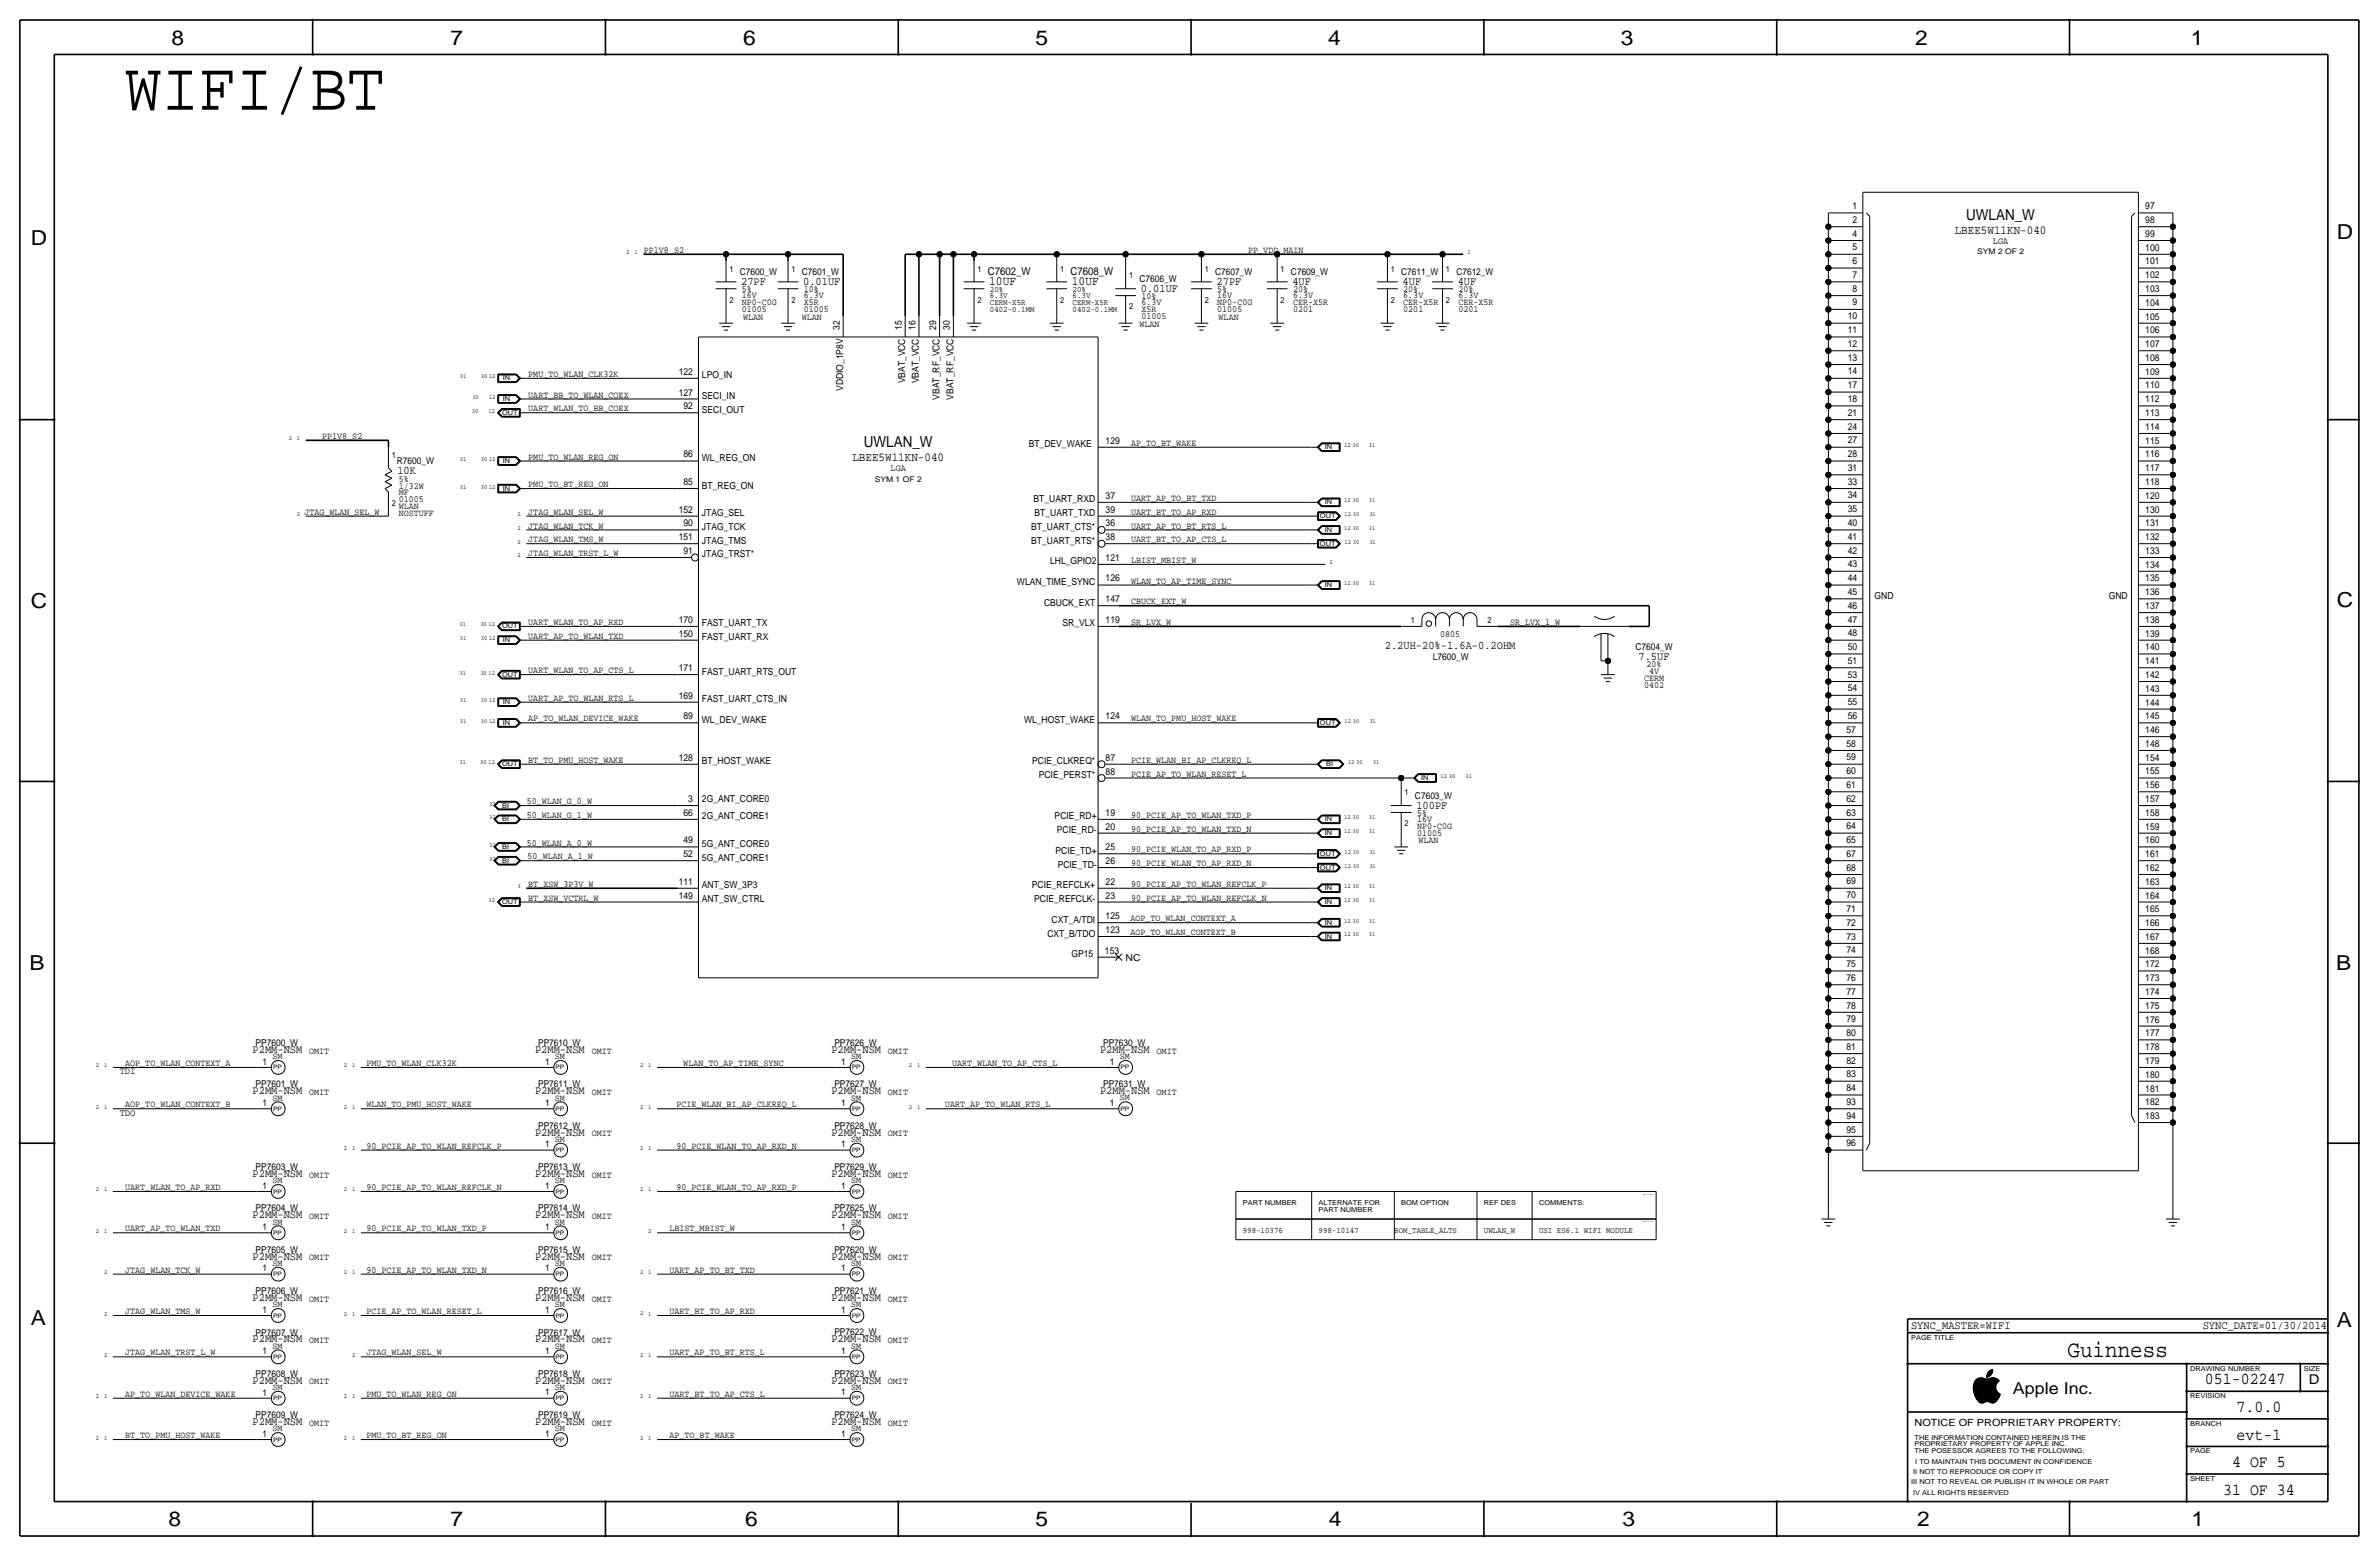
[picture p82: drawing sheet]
<svg xmlns="http://www.w3.org/2000/svg" width="877mm" height="574mm" viewBox="0 0 877 574" stroke-linecap="round" stroke-linejoin="round" font-family="sans-serif">
<defs><g id="words">
<text font-size="25.6" x="45.9" y="40.4">WIFI/BT</text>
<text font-size="8.6" x="762.2" y="500.1">Guinness</text>
<g font-size="7.6">
<text x="63.2" y="16.5">8</text>
<text x="166.1" y="16.5">7</text>
<text x="274" y="16.5">6</text>
<text x="381.7" y="16.5">5</text>
<text x="489.7" y="16.5">4</text>
<text x="597.6" y="16.5">3</text>
<text x="706.1" y="16.5">2</text>
<text x="807.7" y="16.5">1</text>
<text x="861.5" y="88.1">D</text>
<text x="11.4" y="90.4">D</text>
<text x="11.4" y="224.3">C</text>
<text x="861.5" y="223.8">C</text>
<text x="10.8" y="357.6">B</text>
<text x="861.3" y="357.4">B</text>
<text x="11.3" y="488.4">A</text>
<text x="861.5" y="489.2">A</text>
<text x="62.2" y="562.6">8</text>
<text x="166" y="562.6">7</text>
<text x="274.8" y="562.6">6</text>
<text x="381.7" y="562.6">5</text>
<text x="489.9" y="562.6">4</text>
<text x="598.1" y="562.6">3</text>
<text x="706.8" y="562.6">2</text>
<text x="807.9" y="562.6">1</text>
</g>
<g font-size="6.2">
<text x="812.9" y="510.3">051-02247</text>
<text x="824.6" y="520.4">7.0.0</text>
<text x="824.6" y="530.6">evt-1</text>
<text x="822.9" y="540.8">4 OF 5</text>
<text x="819.6" y="550.9">31 OF 34</text>
</g>
<text font-size="6" x="742.1" y="513.9">Apple Inc.</text>
<g font-size="5.6">
<text x="724.9" y="81">UWLAN_W</text>
<text x="318.5" y="164.8">UWLAN_W</text>
</g>
<text font-size="5" x="851.2" y="510.3">D</text>
<g font-size="4.7">
<text x="364.7" y="105.2">10UF</text>
<text x="395.2" y="105.2">10UF</text>
</g>
<g font-size="4.5">
<text x="720.7" y="86.1">LBEE5W11KN-040</text>
<text x="314.3" y="169.9">LBEE5W11KN-040</text>
</g>
<g font-size="4.3">
<text x="273.3" y="105.2">27PF</text>
<text x="296.1" y="105.2">0.01UF</text>
<text x="420.6" y="107.7">0.01UF</text>
<text x="448.5" y="105.2">27PF</text>
<text x="476.5" y="105.2">4UF</text>
<text x="517.1" y="105.2">4UF</text>
<text x="537.4" y="105.2">4UF</text>
<text x="146.5" y="174.8">10K</text>
<text x="510.5" y="239.3">2.2UH-20%-1.6A-0.2OHM</text>
<text x="604.1" y="243.3">7.5UF</text>
<text x="522.2" y="298.2">100PF</text>
<text x="93.1" y="388.1">P2MM-NSM</text>
<text x="197.3" y="388.1">P2MM-NSM</text>
<text x="306.5" y="388.1">P2MM-NSM</text>
<text x="405.6" y="388.1">P2MM-NSM</text>
<text x="93.1" y="403.4">P2MM-NSM</text>
<text x="197.3" y="403.4">P2MM-NSM</text>
<text x="306.5" y="403.4">P2MM-NSM</text>
<text x="405.6" y="403.4">P2MM-NSM</text>
<text x="197.3" y="418.6">P2MM-NSM</text>
<text x="306.5" y="418.6">P2MM-NSM</text>
<text x="93.1" y="433.8">P2MM-NSM</text>
<text x="197.3" y="433.8">P2MM-NSM</text>
<text x="306.5" y="433.8">P2MM-NSM</text>
<text x="93.1" y="449.1">P2MM-NSM</text>
<text x="197.3" y="449.1">P2MM-NSM</text>
<text x="306.5" y="449.1">P2MM-NSM</text>
<text x="93.1" y="464.3">P2MM-NSM</text>
<text x="197.3" y="464.3">P2MM-NSM</text>
<text x="306.5" y="464.3">P2MM-NSM</text>
<text x="93.1" y="479.6">P2MM-NSM</text>
<text x="197.3" y="479.6">P2MM-NSM</text>
<text x="306.5" y="479.6">P2MM-NSM</text>
<text x="704.5" y="490">SYNC_MASTER=WIFI</text>
<text x="812.1" y="490">SYNC_DATE=01/30/2014</text>
<text x="93.1" y="494.8">P2MM-NSM</text>
<text x="197.3" y="494.8">P2MM-NSM</text>
<text x="306.5" y="494.8">P2MM-NSM</text>
<text x="93.1" y="510">P2MM-NSM</text>
<text x="197.3" y="510">P2MM-NSM</text>
<text x="306.5" y="510">P2MM-NSM</text>
<text x="93.1" y="525.3">P2MM-NSM</text>
<text x="197.3" y="525.3">P2MM-NSM</text>
<text x="306.5" y="525.3">P2MM-NSM</text>
</g>
<g font-size="4">
<text x="364.2" y="101.3">C7602_W</text>
<text x="394.7" y="101.3">C7608_W</text>
</g>
<text font-size="3.7" x="705.8" y="525.5">NOTICE OF PROPRIETARY PROPERTY:</text>
<g font-size="3.6">
<text x="44.1" y="396">TDI</text>
<text x="44.1" y="411.2">TDO</text>
</g>
<g font-size="3.5">
<text x="683" y="77">1</text>
<text x="790.9" y="77.1">97</text>
<text x="683" y="82.1">2</text>
<text x="790.9" y="82.2">98</text>
<text x="683" y="87.2">4</text>
<text x="734.7" y="89.9">LGA</text>
<text x="790.9" y="87.3">99</text>
<text x="237.4" y="93.2">PP1V8_S2</text>
<text x="460.2" y="93.2">PP_VDD_MAIN</text>
<text x="683" y="92.3">5</text>
<text x="790.9" y="92.4">100</text>
<text x="272.7" y="101.3">C7600_W</text>
<text x="295.6" y="101.3">C7601_W</text>
<text x="448" y="101.3">C7607_W</text>
<text x="475.9" y="101.3">C7609_W</text>
<text x="516.6" y="101.3">C7611_W</text>
<text x="536.9" y="101.3">C7612_W</text>
<text x="683" y="97.4">6</text>
<text x="790.9" y="97.5">101</text>
<text x="273.5" y="107.7">5%</text>
<text x="296.4" y="107.7">10%</text>
<text x="420.1" y="103.9">C7606_W</text>
<text x="448.8" y="107.7">5%</text>
<text x="476.7" y="107.7">20%</text>
<text x="517.3" y="107.7">20%</text>
<text x="537.7" y="107.7">20%</text>
<text x="683" y="107.5">8</text>
<text x="683" y="102.4">7</text>
<text x="790.9" y="107.6">103</text>
<text x="790.9" y="102.5">102</text>
<text x="273.5" y="112.5">NP0-C0G</text>
<text x="273.5" y="110">16V</text>
<text x="296.4" y="112.5">X5R</text>
<text x="296.4" y="110">6.3V</text>
<text x="420.8" y="112.5">6.3V</text>
<text x="420.8" y="110.2">10%</text>
<text x="448.8" y="112.5">NP0-C0G</text>
<text x="448.8" y="110">16V</text>
<text x="476.7" y="112.5">CER-X5R</text>
<text x="476.7" y="110">6.3V</text>
<text x="517.3" y="112.5">CER-X5R</text>
<text x="517.3" y="110">6.3V</text>
<text x="537.7" y="112.5">CER-X5R</text>
<text x="537.7" y="110">6.3V</text>
<text x="683" y="112.6">9</text>
<text x="790.9" y="112.7">104</text>
<text x="273.5" y="115.1">01005</text>
<text x="274" y="117.9">WLAN</text>
<text x="295.6" y="117.9">WLAN</text>
<text x="296.4" y="115.1">01005</text>
<text x="420.8" y="115.1">X5R</text>
<text x="420.8" y="117.6">01005</text>
<text x="448.8" y="115.1">01005</text>
<text x="449.3" y="117.9">WLAN</text>
<text x="476.7" y="115.1">0201</text>
<text x="517.3" y="115.1">0201</text>
<text x="537.7" y="115.1">0201</text>
<text x="681.2" y="117.7">10</text>
<text x="790.9" y="117.8">105</text>
<text x="309.6" y="121.7" transform="rotate(-90 309.6 121.7)">32</text>
<text x="332.4" y="121.7" transform="rotate(-90 332.4 121.7)">15</text>
<text x="337.5" y="121.7" transform="rotate(-90 337.5 121.7)">16</text>
<text x="345.1" y="121.7" transform="rotate(-90 345.1 121.7)">29</text>
<text x="350.2" y="121.7" transform="rotate(-90 350.2 121.7)">30</text>
<text x="420.1" y="120.4">WLAN</text>
<text x="681.2" y="122.8">11</text>
<text x="790.9" y="122.9">106</text>
<text x="681.2" y="127.8">12</text>
<text x="790.9" y="127.9">107</text>
<text x="681.2" y="132.9">13</text>
<text x="790.9" y="133">108</text>
<text x="194.8" y="138.9">PMU_TO_WLAN_CLK32K</text>
<text x="250.2" y="138.2">122</text>
<text x="258.8" y="139.5">LPO_IN</text>
<text x="333.7" y="141.4" transform="rotate(-90 333.7 141.4)">VBAT_VCC</text>
<text x="338.8" y="141.4" transform="rotate(-90 338.8 141.4)">VBAT_VCC</text>
<text x="681.2" y="143.1">17</text>
<text x="681.2" y="138">14</text>
<text x="790.9" y="143.2">110</text>
<text x="790.9" y="138.1">109</text>
<text x="194.8" y="146.6">UART_BB_TO_WLAN_COEX</text>
<text x="250.2" y="145.8">127</text>
<text x="258.8" y="147.1">SECI_IN</text>
<text x="310.8" y="144.2" transform="rotate(-90 310.8 144.2)">VDDIO_1P8V</text>
<text x="346.4" y="147.3" transform="rotate(-90 346.4 147.3)">VBAT_RF_VCC</text>
<text x="351.5" y="147.3" transform="rotate(-90 351.5 147.3)">VBAT_RF_VCC</text>
<text x="681.2" y="148.2">18</text>
<text x="790.9" y="148.3">112</text>
<text x="194.8" y="151.6">UART_WLAN_TO_BB_COEX</text>
<text x="252" y="150.9">92</text>
<text x="258.8" y="152.2">SECI_OUT</text>
<text x="681.2" y="153.3">21</text>
<text x="790.9" y="153.3">113</text>
<text x="118.8" y="161.8">PP1V8_S2</text>
<text x="681.2" y="158.3">24</text>
<text x="790.9" y="158.4">114</text>
<text x="379.2" y="164.9">BT_DEV_WAKE</text>
<text x="407.6" y="163.6">129</text>
<text x="417" y="164.3">AP_TO_BT_WAKE</text>
<text x="681.2" y="163.4">27</text>
<text x="790.9" y="163.5">115</text>
<text x="146.3" y="170.9">R7600_W</text>
<text x="194.8" y="169.4">PMU_TO_WLAN_REG_ON</text>
<text x="252" y="168.5">86</text>
<text x="258.8" y="169.9">WL_REG_ON</text>
<text x="328.3" y="173.7">LGA</text>
<text x="681.2" y="173.6">31</text>
<text x="681.2" y="168.5">28</text>
<text x="790.9" y="173.7">117</text>
<text x="790.9" y="168.6">116</text>
<text x="147" y="177.5">5%</text>
<text x="194.8" y="179.6">PMU_TO_BT_REG_ON</text>
<text x="252" y="178.8">85</text>
<text x="681.2" y="178.7">33</text>
<text x="790.9" y="178.8">118</text>
<text x="147" y="180.1">1/32W</text>
<text x="147" y="182.6">MF</text>
<text x="147" y="185.2">01005</text>
<text x="258.8" y="180.1">BT_REG_ON</text>
<text x="381" y="185.2">BT_UART_RXD</text>
<text x="407.6" y="183.9">37</text>
<text x="417" y="184.7">UART_AP_TO_BT_TXD</text>
<text x="681.2" y="183.7">34</text>
<text x="790.9" y="183.8">120</text>
<text x="112.2" y="189.7">JTAG_WLAN_SEL_W</text>
<text x="147" y="190.2">NOSTUFF</text>
<text x="147" y="187.7">WLAN</text>
<text x="194.8" y="189.7">JTAG_WLAN_SEL_W</text>
<text x="250.2" y="189">152</text>
<text x="258.8" y="190.2">JTAG_SEL</text>
<text x="381.4" y="190.3">BT_UART_TXD</text>
<text x="407.6" y="189">39</text>
<text x="417" y="189.7">UART_BT_TO_AP_RXD</text>
<text x="681.2" y="188.8">35</text>
<text x="790.9" y="188.9">130</text>
<text x="194.8" y="194.8">JTAG_WLAN_TCK_W</text>
<text x="252" y="194.1">90</text>
<text x="258.8" y="195.3">JTAG_TCK</text>
<text x="380.2" y="195.3">BT_UART_CTS*</text>
<text x="407.6" y="194">36</text>
<text x="417" y="194.8">UART_AP_TO_BT_RTS_L</text>
<text x="681.2" y="193.9">40</text>
<text x="790.9" y="194">131</text>
<text x="194.8" y="199.9">JTAG_WLAN_TMS_W</text>
<text x="250.2" y="199.1">151</text>
<text x="258.8" y="200.4">JTAG_TMS</text>
<text x="380.2" y="200.4">BT_UART_RTS*</text>
<text x="407.6" y="199.1">38</text>
<text x="417" y="199.9">UART_BT_TO_AP_CTS_L</text>
<text x="681.2" y="199">41</text>
<text x="790.9" y="199.1">132</text>
<text x="194.8" y="205">JTAG_WLAN_TRST_L_W</text>
<text x="252" y="204.2">91</text>
<text x="258.8" y="205.5">JTAG_TRST*</text>
<text x="387.1" y="208">LHL_GPIO2</text>
<text x="407.6" y="206.8">121</text>
<text x="417" y="207.5">LBIST_MBIST_W</text>
<text x="681.2" y="209.1">43</text>
<text x="681.2" y="204.1">42</text>
<text x="790.9" y="209.2">134</text>
<text x="790.9" y="204.2">133</text>
<text x="374.9" y="215.7">WLAN_TIME_SYNC</text>
<text x="407.6" y="214.2">126</text>
<text x="417" y="215.1">WLAN_TO_AP_TIME_SYNC</text>
<text x="681.2" y="214.2">44</text>
<text x="790.9" y="214.3">135</text>
<text x="407.6" y="222">147</text>
<text x="681.2" y="219.3">45</text>
<text x="691.1" y="220.7">GND</text>
<text x="777.4" y="220.7">GND</text>
<text x="790.9" y="219.4">136</text>
<text x="384.9" y="223.3">CBUCK_EXT</text>
<text x="417" y="222.8">CBUCK_EXT_W</text>
<text x="681.2" y="224.4">46</text>
<text x="790.9" y="224.5">137</text>
<text x="194.8" y="230.4">UART_WLAN_TO_AP_RXD</text>
<text x="250.2" y="229.6">170</text>
<text x="258.8" y="230.9">FAST_UART_TX</text>
<text x="391.7" y="230.9">SR_VLX</text>
<text x="407.6" y="229.6">119</text>
<text x="417" y="230.4">SR_LVX_W</text>
<text x="556.7" y="230.4">SR_LVX_1_W</text>
<text x="681.2" y="229.5">47</text>
<text x="790.9" y="229.6">138</text>
<text x="194.8" y="235.5">UART_AP_TO_WLAN_TXD</text>
<text x="250.2" y="234.7">150</text>
<text x="258.8" y="236">FAST_UART_RX</text>
<text x="530.9" y="235">0805</text>
<text x="602.9" y="239.5">C7604_W</text>
<text x="681.2" y="239.6">50</text>
<text x="681.2" y="234.6">48</text>
<text x="790.9" y="239.7">140</text>
<text x="790.9" y="234.6">139</text>
<text x="528.3" y="243.3">L7600_W</text>
<text x="607" y="245.9">20%</text>
<text x="681.2" y="244.7">51</text>
<text x="790.9" y="244.8">141</text>
<text x="194.8" y="248.2">UART_WLAN_TO_AP_CTS_L</text>
<text x="250.2" y="247.4">171</text>
<text x="258.8" y="248.7">FAST_UART_RTS_OUT</text>
<text x="606.1" y="251">CERM</text>
<text x="608" y="248.4">4V</text>
<text x="681.2" y="249.8">53</text>
<text x="790.9" y="249.9">142</text>
<text x="250.2" y="257.5">169</text>
<text x="606.1" y="253.5">0402</text>
<text x="681.2" y="254.9">54</text>
<text x="790.9" y="255">143</text>
<text x="194.8" y="258.3">UART_AP_TO_WLAN_RTS_L</text>
<text x="258.8" y="258.8">FAST_UART_CTS_IN</text>
<text x="681.2" y="260">55</text>
<text x="790.9" y="260.1">144</text>
<text x="194.8" y="265.9">AP_TO_WLAN_DEVICE_WAKE</text>
<text x="252" y="265">89</text>
<text x="258.8" y="266.4">WL_DEV_WAKE</text>
<text x="377.5" y="266.5">WL_HOST_WAKE</text>
<text x="407.6" y="265">124</text>
<text x="417" y="265.9">WLAN_TO_PMU_HOST_WAKE</text>
<text x="681.2" y="265">56</text>
<text x="790.9" y="265.1">145</text>
<text x="680.7" y="275.2">58</text>
<text x="680.7" y="270.1">57</text>
<text x="790.9" y="275.3">148</text>
<text x="790.9" y="270.2">146</text>
<text x="194.8" y="281.2">BT_TO_PMU_HOST_WAKE</text>
<text x="250.2" y="280.4">128</text>
<text x="258.8" y="281.7">BT_HOST_WAKE</text>
<text x="380.5" y="281.7">PCIE_CLKREQ*</text>
<text x="407.6" y="280.4">87</text>
<text x="417" y="281.2">PCIE_WLAN_BI_AP_CLKREQ_L</text>
<text x="680.7" y="280.3">59</text>
<text x="790.9" y="280.4">154</text>
<text x="383" y="286.8">PCIE_PERST*</text>
<text x="407.6" y="285.5">88</text>
<text x="417" y="286.3">PCIE_AP_TO_WLAN_RESET_L</text>
<text x="680.7" y="285.4">60</text>
<text x="790.9" y="285.5">155</text>
<text x="680.7" y="290.4">61</text>
<text x="790.9" y="290.5">156</text>
<text x="194.2" y="296.4">50_WLAN_G_0_W</text>
<text x="253.7" y="295.7">3</text>
<text x="258.8" y="295.7">2G_ANT_CORE0</text>
<text x="521.7" y="294.4">C7603_W</text>
<text x="680.7" y="295.5">62</text>
<text x="790.9" y="295.6">157</text>
<text x="194.2" y="301.5">50_WLAN_G_1_W</text>
<text x="252" y="300.7">66</text>
<text x="258.8" y="302">2G_ANT_CORE1</text>
<text x="388.8" y="302">PCIE_RD+</text>
<text x="407.6" y="300.7">19</text>
<text x="407.6" y="305.8">20</text>
<text x="417" y="301.5">90_PCIE_AP_TO_WLAN_TXD_P</text>
<text x="522.4" y="300.7">5%</text>
<text x="522.4" y="303">16V</text>
<text x="522.4" y="305.6">NP0-C0G</text>
<text x="680.7" y="305.7">64</text>
<text x="680.7" y="300.6">63</text>
<text x="790.9" y="305.8">159</text>
<text x="790.9" y="300.7">158</text>
<text x="194.2" y="311.7">50_WLAN_A_0_W</text>
<text x="252" y="310.9">49</text>
<text x="389.6" y="307.1">PCIE_RD-</text>
<text x="417" y="306.6">90_PCIE_AP_TO_WLAN_TXD_N</text>
<text x="522.4" y="308.1">01005</text>
<text x="522.9" y="310.9">WLAN</text>
<text x="680.7" y="310.8">65</text>
<text x="790.9" y="310.9">160</text>
<text x="194.5" y="316.7">50_WLAN_A_1_W</text>
<text x="252" y="316">52</text>
<text x="258.8" y="317.2">5G_ANT_CORE1</text>
<text x="258.8" y="312.2">5G_ANT_CORE0</text>
<text x="389.2" y="314.7">PCIE_TD+</text>
<text x="407.6" y="313.4">25</text>
<text x="417" y="314.2">90_PCIE_WLAN_TO_AP_RXD_P</text>
<text x="680.7" y="315.9">67</text>
<text x="790.9" y="316">161</text>
<text x="390" y="319.8">PCIE_TD-</text>
<text x="407.6" y="318.5">26</text>
<text x="417" y="319.3">90_PCIE_WLAN_TO_AP_RXD_N</text>
<text x="680.7" y="320.9">68</text>
<text x="790.9" y="321">162</text>
<text x="194.8" y="326.9">BT_XSW_3P3V_W</text>
<text x="250.2" y="326.1">111</text>
<text x="258.8" y="327.4">ANT_SW_3P3</text>
<text x="380.4" y="327.4">PCIE_REFCLK+</text>
<text x="407.6" y="326.1">22</text>
<text x="417" y="326.9">90_PCIE_AP_TO_WLAN_REFCLK_P</text>
<text x="680.7" y="326">69</text>
<text x="790.9" y="326.1">163</text>
<text x="194.8" y="332">BT_XSW_VCTRL_W</text>
<text x="250.2" y="331.2">149</text>
<text x="258.8" y="332.5">ANT_SW_CTRL</text>
<text x="381.3" y="332.5">PCIE_REFCLK-</text>
<text x="407.6" y="331.2">23</text>
<text x="417" y="332">90_PCIE_AP_TO_WLAN_REFCLK_N</text>
<text x="680.7" y="331.1">70</text>
<text x="790.9" y="331.2">164</text>
<text x="387.7" y="340.1">CXT_A/TDI</text>
<text x="407.6" y="338.8">125</text>
<text x="416.8" y="339.6">AOP_TO_WLAN_CONTEXT_A</text>
<text x="680.7" y="341.3">72</text>
<text x="680.7" y="336.2">71</text>
<text x="790.9" y="341.4">166</text>
<text x="790.9" y="336.3">165</text>
<text x="386.1" y="345.2">CXT_B/TDO</text>
<text x="407.6" y="343.9">123</text>
<text x="416.8" y="344.7">AOP_TO_WLAN_CONTEXT_B</text>
<text x="680.7" y="346.3">73</text>
<text x="790.9" y="346.4">167</text>
<text x="395" y="352.8">GP15</text>
<text x="407.4" y="351.5">153</text>
<text x="680.7" y="351.4">74</text>
<text x="790.9" y="351.5">168</text>
<text x="415" y="354.1">NC</text>
<text x="680.7" y="356.5">75</text>
<text x="790.9" y="356.6">172</text>
<text x="680.7" y="361.6">76</text>
<text x="790.9" y="361.7">173</text>
<text x="680.7" y="371.7">78</text>
<text x="680.7" y="366.7">77</text>
<text x="790.9" y="371.8">175</text>
<text x="790.9" y="366.8">174</text>
<text x="680.7" y="376.8">79</text>
<text x="790.9" y="376.9">176</text>
<text x="680.7" y="381.9">80</text>
<text x="790.9" y="382">177</text>
<text x="94.3" y="385.6">PP7600_W</text>
<text x="114" y="388.4">OMIT</text>
<text x="198.4" y="385.6">PP7610_W</text>
<text x="218.1" y="388.4">OMIT</text>
<text x="307.6" y="385.6">PP7626_W</text>
<text x="327.4" y="388.4">OMIT</text>
<text x="406.7" y="385.6">PP7630_W</text>
<text x="426.4" y="388.4">OMIT</text>
<text x="680.7" y="387">81</text>
<text x="790.9" y="387.1">178</text>
<text x="46.2" y="392.9">AOP_TO_WLAN_CONTEXT_A</text>
<text x="96.8" y="392.4">1</text>
<text x="100.5" y="390.4">SM</text>
<text x="135.1" y="392.9">PMU_TO_WLAN_CLK32K</text>
<text x="200.9" y="392.4">1</text>
<text x="204.6" y="390.4">SM</text>
<text x="251.9" y="392.9">WLAN_TO_AP_TIME_SYNC</text>
<text x="310.1" y="392.4">1</text>
<text x="313.8" y="390.4">SM</text>
<text x="351" y="392.9">UART_WLAN_TO_AP_CTS_L</text>
<text x="409.2" y="392.4">1</text>
<text x="412.9" y="390.4">SM</text>
<text x="680.7" y="392.1">82</text>
<text x="790.9" y="392.2">179</text>
<text x="94.3" y="400.8">PP7601_W</text>
<text x="198.4" y="400.8">PP7611_W</text>
<text x="307.6" y="400.8">PP7627_W</text>
<text x="406.7" y="400.8">PP7631_W</text>
<text x="680.7" y="397.2">83</text>
<text x="790.9" y="397.3">180</text>
<text x="96.8" y="407.7">1</text>
<text x="100.5" y="405.6">SM</text>
<text x="114" y="403.6">OMIT</text>
<text x="200.9" y="407.7">1</text>
<text x="204.6" y="405.6">SM</text>
<text x="218.1" y="403.6">OMIT</text>
<text x="310.1" y="407.7">1</text>
<text x="313.8" y="405.6">SM</text>
<text x="327.4" y="403.6">OMIT</text>
<text x="409.2" y="407.7">1</text>
<text x="412.9" y="405.6">SM</text>
<text x="426.4" y="403.6">OMIT</text>
<text x="680.7" y="407.3">93</text>
<text x="680.7" y="402.2">84</text>
<text x="790.9" y="407.4">182</text>
<text x="790.9" y="402.3">181</text>
<text x="46.2" y="408.2">AOP_TO_WLAN_CONTEXT_B</text>
<text x="135.1" y="408.2">WLAN_TO_PMU_HOST_WAKE</text>
<text x="249.4" y="408.2">PCIE_WLAN_BI_AP_CLKREQ_L</text>
<text x="348.4" y="408.2">UART_AP_TO_WLAN_RTS_L</text>
<text x="680.7" y="412.4">94</text>
<text x="790.9" y="412.5">183</text>
<text x="198.4" y="416.1">PP7612_W</text>
<text x="218.1" y="418.8">OMIT</text>
<text x="307.6" y="416.1">PP7628_W</text>
<text x="327.4" y="418.8">OMIT</text>
<text x="680.7" y="417.5">95</text>
<text x="135.1" y="423.4">90_PCIE_AP_TO_WLAN_REFCLK_P</text>
<text x="200.9" y="422.9">1</text>
<text x="204.6" y="420.9">SM</text>
<text x="249.4" y="423.4">90_PCIE_WLAN_TO_AP_RXD_N</text>
<text x="310.1" y="422.9">1</text>
<text x="313.8" y="420.9">SM</text>
<text x="680.7" y="422.6">96</text>
<text x="94.3" y="431.3">PP7603_W</text>
<text x="198.4" y="431.3">PP7613_W</text>
<text x="307.6" y="431.3">PP7629_W</text>
<text x="100.5" y="436.1">SM</text>
<text x="114" y="434.1">OMIT</text>
<text x="204.6" y="436.1">SM</text>
<text x="218.1" y="434.1">OMIT</text>
<text x="313.8" y="436.1">SM</text>
<text x="327.4" y="434.1">OMIT</text>
<text x="46.2" y="438.7">UART_WLAN_TO_AP_RXD</text>
<text x="96.8" y="438.2">1</text>
<text x="135.1" y="438.7">90_PCIE_AP_TO_WLAN_REFCLK_N</text>
<text x="200.9" y="438.1">1</text>
<text x="249.4" y="438.7">90_PCIE_WLAN_TO_AP_RXD_P</text>
<text x="310.1" y="438.2">1</text>
<text x="94.3" y="446.5">PP7604_W</text>
<text x="114" y="449.3">OMIT</text>
<text x="198.4" y="446.5">PP7614_W</text>
<text x="218.1" y="449.3">OMIT</text>
<text x="307.6" y="446.5">PP7625_W</text>
<text x="327.4" y="449.3">OMIT</text>
<text x="46.2" y="453.9">UART_AP_TO_WLAN_TXD</text>
<text x="96.8" y="453.4">1</text>
<text x="100.5" y="451.4">SM</text>
<text x="135.1" y="453.9">90_PCIE_AP_TO_WLAN_TXD_P</text>
<text x="200.9" y="453.4">1</text>
<text x="204.6" y="451.4">SM</text>
<text x="246.8" y="453.9">LBIST_MBIST_W</text>
<text x="310.1" y="453.4">1</text>
<text x="313.8" y="451.4">SM</text>
<text x="94.3" y="461.8">PP7605_W</text>
<text x="198.4" y="461.8">PP7615_W</text>
<text x="307.6" y="461.8">PP7620_W</text>
<text x="100.5" y="466.6">SM</text>
<text x="114" y="464.6">OMIT</text>
<text x="204.6" y="466.6">SM</text>
<text x="218.1" y="464.6">OMIT</text>
<text x="313.8" y="466.6">SM</text>
<text x="327.4" y="464.6">OMIT</text>
<text x="46.2" y="469.1">JTAG_WLAN_TCK_W</text>
<text x="96.8" y="468.6">1</text>
<text x="135.1" y="469.1">90_PCIE_AP_TO_WLAN_TXD_N</text>
<text x="200.9" y="468.6">1</text>
<text x="246.8" y="469.1">UART_AP_TO_BT_TXD</text>
<text x="310.1" y="468.6">1</text>
<text x="94.3" y="477">PP7606_W</text>
<text x="114" y="479.8">OMIT</text>
<text x="198.4" y="477">PP7616_W</text>
<text x="218.1" y="479.8">OMIT</text>
<text x="307.6" y="477">PP7621_W</text>
<text x="327.4" y="479.8">OMIT</text>
<text x="46.2" y="484.4">JTAG_WLAN_TMS_W</text>
<text x="96.8" y="483.9">1</text>
<text x="100.5" y="481.8">SM</text>
<text x="135.1" y="484.4">PCIE_AP_TO_WLAN_RESET_L</text>
<text x="200.9" y="483.9">1</text>
<text x="204.6" y="481.8">SM</text>
<text x="246.8" y="484.4">UART_BT_TO_AP_RXD</text>
<text x="310.1" y="483.9">1</text>
<text x="313.8" y="481.8">SM</text>
<text x="94.3" y="492.3">PP7607_W</text>
<text x="100.5" y="497.1">SM</text>
<text x="114" y="495">OMIT</text>
<text x="198.4" y="492.3">PP7617_W</text>
<text x="204.6" y="497.1">SM</text>
<text x="218.1" y="495">OMIT</text>
<text x="307.6" y="492.2">PP7622_W</text>
<text x="313.8" y="497.1">SM</text>
<text x="327.4" y="495">OMIT</text>
<text x="46.2" y="499.6">JTAG_WLAN_TRST_L_W</text>
<text x="96.8" y="499.1">1</text>
<text x="135.1" y="499.6">JTAG_WLAN_SEL_W</text>
<text x="200.9" y="499.1">1</text>
<text x="246.8" y="499.6">UART_AP_TO_BT_RTS_L</text>
<text x="310.1" y="499.1">1</text>
<text x="94.3" y="507.5">PP7608_W</text>
<text x="198.4" y="507.5">PP7618_W</text>
<text x="307.6" y="507.5">PP7623_W</text>
<text x="46.2" y="514.9">AP_TO_WLAN_DEVICE_WAKE</text>
<text x="96.8" y="514.4">1</text>
<text x="100.5" y="512.3">SM</text>
<text x="114" y="510.3">OMIT</text>
<text x="135.1" y="514.9">PMU_TO_WLAN_REG_ON</text>
<text x="200.9" y="514.4">1</text>
<text x="204.6" y="512.3">SM</text>
<text x="218.1" y="510.3">OMIT</text>
<text x="246.8" y="514.9">UART_BT_TO_AP_CTS_L</text>
<text x="310.1" y="514.4">1</text>
<text x="313.8" y="512.3">SM</text>
<text x="327.4" y="510.3">OMIT</text>
<text x="94.3" y="522.8">PP7609_W</text>
<text x="100.5" y="527.6">SM</text>
<text x="114" y="525.5">OMIT</text>
<text x="198.4" y="522.7">PP7619_W</text>
<text x="204.6" y="527.6">SM</text>
<text x="218.1" y="525.5">OMIT</text>
<text x="307.6" y="522.7">PP7624_W</text>
<text x="313.8" y="527.6">SM</text>
<text x="327.4" y="525.5">OMIT</text>
<text x="46.2" y="530.1">BT_TO_PMU_HOST_WAKE</text>
<text x="96.8" y="529.6">1</text>
<text x="135.1" y="530.1">PMU_TO_BT_REG_ON</text>
<text x="200.9" y="529.6">1</text>
<text x="246.8" y="530.1">AP_TO_BT_WAKE</text>
<text x="310.1" y="529.6">1</text>
</g>
<g font-size="3.1">
<text x="268.9" y="100.1">1</text>
<text x="291.8" y="100.1">1</text>
<text x="360.4" y="100.1">1</text>
<text x="390.9" y="100.1">1</text>
<text x="444.2" y="100.1">1</text>
<text x="472.1" y="100.1">1</text>
<text x="512.8" y="100.1">1</text>
<text x="533.1" y="100.1">1</text>
<text x="364.9" y="107.7">20%</text>
<text x="395.4" y="107.7">20%</text>
<text x="416.3" y="102.6">1</text>
<text x="268.9" y="111.5">2</text>
<text x="291.8" y="111.5">2</text>
<text x="360.4" y="111.5">2</text>
<text x="364.9" y="112.5">CERM-X5R</text>
<text x="364.9" y="110">6.3V</text>
<text x="390.9" y="111.5">2</text>
<text x="395.4" y="110">6.3V</text>
<text x="395.4" y="112.5">CERM-X5R</text>
<text x="444.2" y="111.5">2</text>
<text x="472.1" y="111.5">2</text>
<text x="512.8" y="111.5">2</text>
<text x="533.1" y="111.5">2</text>
<text x="364.9" y="115.1">0402-0.1MM</text>
<text x="395.4" y="115.1">0402-0.1MM</text>
<text x="416.3" y="114">2</text>
<text x="144.5" y="168.7">1</text>
<text x="144.5" y="186.4">2</text>
<text x="520.1" y="229.6">1</text>
<text x="548.3" y="229.6">2</text>
<text x="517.9" y="293.1">1</text>
<text x="517.9" y="304.5">2</text>
<text x="458.2" y="454.4">998-10376</text>
<text x="486.1" y="454.4">998-10147</text>
<text x="514" y="454.4">BOM_TABLE_ALTS</text>
<text x="547.1" y="454.4">UWLAN_W</text>
<text x="567.4" y="454.4">USI ES6.1 WIFI MODULE</text>
</g>
<g font-size="2.9">
<text x="728.9" y="93.7">SYM 2 OF 2</text>
<text x="322.5" y="177.5">SYM 1 OF 2</text>
</g>
<g font-size="2.5">
<text x="185.4" y="140.2">IN</text>
<text x="185.4" y="147.8">IN</text>
<text x="185.1" y="152.9">OUT</text>
<text x="488.4" y="165.6">IN</text>
<text x="185.4" y="170.7">IN</text>
<text x="185.4" y="180.8">IN</text>
<text x="488.4" y="185.9">IN</text>
<text x="486.6" y="191">OUT</text>
<text x="488.4" y="196.1">IN</text>
<text x="486.6" y="201.2">OUT</text>
<text x="488.4" y="216.4">IN</text>
<text x="185.1" y="231.6">OUT</text>
<text x="185.4" y="236.7">IN</text>
<text x="185.1" y="249.4">OUT</text>
<text x="185.4" y="259.6">IN</text>
<text x="185.4" y="267.2">IN</text>
<text x="486.6" y="267.2">OUT</text>
<text x="185.1" y="282.4">OUT</text>
<text x="488.9" y="282.4">BI</text>
<text x="524" y="287.5">IN</text>
<text x="185.1" y="297.7">BI</text>
<text x="185.1" y="302.8">BI</text>
<text x="488.4" y="302.8">IN</text>
<text x="488.4" y="307.8">IN</text>
<text x="185.1" y="312.9">BI</text>
<text x="486.6" y="315.5">OUT</text>
<text x="185.1" y="318">BI</text>
<text x="486.6" y="320.5">OUT</text>
<text x="488.4" y="328.2">IN</text>
<text x="185.1" y="333.2">OUT</text>
<text x="488.4" y="333.2">IN</text>
<text x="488.4" y="340.9">IN</text>
<text x="488.4" y="345.9">IN</text>
<text x="458.2" y="444.2">PART NUMBER</text>
<text x="486.1" y="444.2">ALTERNATE FOR</text>
<text x="486.1" y="446.8">PART NUMBER</text>
<text x="516.6" y="444.2">BOM OPTION</text>
<text x="547.1" y="444.2">REF DES</text>
<text x="567.4" y="444.2">COMMENTS:</text>
<text x="704.5" y="493.8">PAGE TITLE</text>
<text x="807.4" y="505.2">DRAWING NUMBER</text>
<text x="849.3" y="505.2">SIZE</text>
<text x="807.4" y="515.4">REVISION</text>
<text x="807.4" y="525.5">BRANCH</text>
<text x="705.8" y="533.1">PROPRIETARY PROPERTY OF APPLE INC.</text>
<text x="705.8" y="530.6">THE INFORMATION CONTAINED HEREIN IS THE</text>
<text x="705.8" y="535.7">THE POSESSOR AGREES TO THE FOLLOWING:</text>
<text x="706.1" y="539.5">I TO MAINTAIN THIS DOCUMENT IN CONFIDENCE</text>
<text x="807.4" y="535.7">PAGE</text>
<text x="705.3" y="543.3">II NOT TO REPRODUCE OR COPY IT</text>
<text x="807.4" y="545.8">SHEET</text>
<text x="704.5" y="547.1">III NOT TO REVEAL OR PUBLISH IT IN WHOLE OR PART</text>
<text x="705.3" y="550.9">IV ALL RIGHTS RESERVED</text>
</g>
<g font-size="2.3">
<text x="230.9" y="93.7">2</text>
<text x="233.9" y="93.7">1</text>
<text x="541" y="93.7">1</text>
<text x="169.6" y="139.4">31</text>
<text x="177.2" y="139.4">30 12</text>
<text x="174.1" y="147.1">30</text>
<text x="180.3" y="147.1">12</text>
<text x="174" y="152.1">30</text>
<text x="180.1" y="152.1">12</text>
<text x="106.4" y="162.3">2</text>
<text x="109.5" y="162.3">1</text>
<text x="495.6" y="164.8">12 30</text>
<text x="504.7" y="164.8">31</text>
<text x="169.6" y="169.9">31</text>
<text x="177.2" y="169.9">30 12</text>
<text x="169.6" y="180.1">31</text>
<text x="177.2" y="180.1">30 12</text>
<text x="495.6" y="185.2">12 30</text>
<text x="504.7" y="185.2">31</text>
<text x="109.5" y="190.2">2</text>
<text x="190.8" y="190.2">2</text>
<text x="495.7" y="190.2">12 30</text>
<text x="504.8" y="190.2">31</text>
<text x="190.8" y="195.3">2</text>
<text x="495.6" y="195.3">12 30</text>
<text x="504.7" y="195.3">31</text>
<text x="190.8" y="200.4">2</text>
<text x="495.7" y="200.4">12 30</text>
<text x="504.8" y="200.4">31</text>
<text x="190.8" y="205.5">2</text>
<text x="490.2" y="208">2</text>
<text x="495.6" y="215.6">12 30</text>
<text x="504.7" y="215.6">31</text>
<text x="169.4" y="230.9">31</text>
<text x="177.1" y="230.9">30 12</text>
<text x="169.6" y="236">31</text>
<text x="177.2" y="236">30 12</text>
<text x="169.4" y="248.7">31</text>
<text x="177.1" y="248.7">30 12</text>
<text x="169.6" y="258.8">31</text>
<text x="177.2" y="258.8">30 12</text>
<text x="169.6" y="266.4">31</text>
<text x="177.2" y="266.4">30 12</text>
<text x="495.7" y="266.4">12 30</text>
<text x="504.8" y="266.4">31</text>
<text x="169.4" y="281.7">31</text>
<text x="177.1" y="281.7">30 12</text>
<text x="497" y="281.7">12 30</text>
<text x="506.1" y="281.7">31</text>
<text x="531.1" y="286.8">12 30</text>
<text x="540.3" y="286.8">31</text>
<text x="180.4" y="296.9">32</text>
<text x="180.4" y="302">32</text>
<text x="495.5" y="302">12 30</text>
<text x="504.7" y="302">31</text>
<text x="495.5" y="307.1">12 30</text>
<text x="504.7" y="307.1">31</text>
<text x="180.4" y="317.2">32</text>
<text x="180.4" y="312.2">32</text>
<text x="495.7" y="314.7">12 30</text>
<text x="504.8" y="314.7">31</text>
<text x="495.7" y="319.8">12 30</text>
<text x="504.8" y="319.8">31</text>
<text x="190.8" y="327.4">3</text>
<text x="495.5" y="327.4">12 30</text>
<text x="504.7" y="327.4">31</text>
<text x="180.1" y="332.5">32</text>
<text x="495.5" y="332.5">12 30</text>
<text x="504.7" y="332.5">31</text>
<text x="495.6" y="340.1">12 30</text>
<text x="504.7" y="340.1">31</text>
<text x="495.6" y="345.2">12 30</text>
<text x="504.7" y="345.2">31</text>
<text x="35.3" y="393.4">2</text>
<text x="38.4" y="393.4">1</text>
<text x="100.7" y="394.2">PP</text>
<text x="126.7" y="393.4">2</text>
<text x="129.8" y="393.4">1</text>
<text x="204.8" y="394.2">PP</text>
<text x="236" y="393.4">2</text>
<text x="239" y="393.4">1</text>
<text x="314" y="394.2">PP</text>
<text x="335" y="393.4">2</text>
<text x="338.1" y="393.4">1</text>
<text x="413.1" y="394.2">PP</text>
<text x="35.3" y="408.7">2</text>
<text x="38.4" y="408.7">1</text>
<text x="100.7" y="409.4">PP</text>
<text x="126.7" y="408.7">2</text>
<text x="129.8" y="408.7">1</text>
<text x="204.8" y="409.4">PP</text>
<text x="236" y="408.7">2</text>
<text x="239" y="408.7">1</text>
<text x="314" y="409.4">PP</text>
<text x="335" y="408.7">2</text>
<text x="338.1" y="408.7">1</text>
<text x="413.1" y="409.4">PP</text>
<text x="126.7" y="423.9">2</text>
<text x="129.8" y="423.9">1</text>
<text x="204.8" y="424.7">PP</text>
<text x="236" y="423.9">2</text>
<text x="239" y="423.9">1</text>
<text x="314" y="424.7">PP</text>
<text x="35.3" y="439.2">2</text>
<text x="38.4" y="439.2">1</text>
<text x="100.7" y="439.9">PP</text>
<text x="126.7" y="439.2">2</text>
<text x="129.8" y="439.2">1</text>
<text x="204.8" y="439.9">PP</text>
<text x="236" y="439.2">2</text>
<text x="239" y="439.2">1</text>
<text x="314" y="439.9">PP</text>
<text x="35.3" y="454.4">2</text>
<text x="38.4" y="454.4">1</text>
<text x="100.7" y="455.2">PP</text>
<text x="126.7" y="454.4">2</text>
<text x="129.8" y="454.4">1</text>
<text x="204.8" y="455.2">PP</text>
<text x="239" y="454.4">2</text>
<text x="314" y="455.2">PP</text>
<text x="38.4" y="469.6">2</text>
<text x="100.7" y="470.4">PP</text>
<text x="126.7" y="469.6">2</text>
<text x="129.8" y="469.6">1</text>
<text x="204.8" y="470.4">PP</text>
<text x="236" y="469.6">2</text>
<text x="239" y="469.6">1</text>
<text x="314" y="470.4">PP</text>
<text x="38.4" y="484.9">2</text>
<text x="100.7" y="485.6">PP</text>
<text x="126.7" y="484.9">2</text>
<text x="129.8" y="484.9">1</text>
<text x="204.8" y="485.6">PP</text>
<text x="236" y="484.9">2</text>
<text x="239" y="484.9">1</text>
<text x="314" y="485.6">PP</text>
<text x="38.4" y="500.1">2</text>
<text x="100.7" y="500.9">PP</text>
<text x="129.8" y="500.1">2</text>
<text x="204.8" y="500.9">PP</text>
<text x="236" y="500.1">2</text>
<text x="239" y="500.1">1</text>
<text x="314" y="500.9">PP</text>
<text x="35.3" y="515.4">2</text>
<text x="38.4" y="515.4">1</text>
<text x="126.7" y="515.4">2</text>
<text x="129.8" y="515.4">1</text>
<text x="236" y="515.4">2</text>
<text x="239" y="515.4">1</text>
<text x="100.7" y="516.1">PP</text>
<text x="204.8" y="516.1">PP</text>
<text x="314" y="516.1">PP</text>
<text x="35.3" y="530.6">2</text>
<text x="38.4" y="530.6">1</text>
<text x="100.7" y="531.4">PP</text>
<text x="126.7" y="530.6">2</text>
<text x="129.8" y="530.6">1</text>
<text x="204.8" y="531.4">PP</text>
<text x="236" y="530.6">2</text>
<text x="239" y="530.6">1</text>
<text x="314" y="531.4">PP</text>
</g>
<g font-size=".4">
<text x="605.5" y="440.4">TABLE_ALT_HEAD</text>
<text x="605.5" y="450.6">TABLE_ALT_ITEM</text>
</g>
</g></defs>
<g fill="none" stroke="#000" stroke-width=".37">
<path d="M674.1 78.5v5.1zM674.1 78.5h5zM679.1 78.5h7.7zM686.8 70.9h101.6zM686.8 70.9v360.6zM688 78.5l1.3 1.3zM689.3 79.8v341.6zM785.8 79.8l1.3-1.3zM785.8 79.8v331.4zM788.4 78.5h7.6zM788.4 70.9v360.6zM796 78.5h5.1z"/>
<path d="M801.1 78.5v5.1zM267.7 96.3v7.6zM290.5 96.3v7.6zM359.1 96.3v7.6zM389.6 93.7v2.6zM389.6 96.3v7.6zM415 93.7v5.1zM415 98.8v7.6zM442.9 93.7v2.6zM442.9 96.3v7.6zM470.9 93.7v2.6zM470.9 96.3v7.6z"/>
<path d="M511.5 93.7v2.6zM511.5 96.3v7.6zM531.8 93.7v2.6zM531.8 96.3v7.6zM674.1 83.6h5zM674.1 83.6v5zM674.1 88.6v5.1zM674.1 93.7v5.1zM674.1 98.8v5.1zM674.1 88.6h5zM674.1 93.7h5zM674.1 98.8h5z"/>
<path d="M679.1 98.8h7.7zM679.1 83.6h7.7zM679.1 88.6h7.7zM679.1 93.7h7.7zM788.4 98.8h7.6zM788.4 83.6h7.6zM788.4 88.6h7.6zM788.4 93.7h7.6zM796 83.6h5.1zM796 88.6h5.1zM796 93.7h5.1zM796 98.8h5.1z"/>
<path d="M801.1 83.6v5zM801.1 88.6v5.1zM801.1 93.7v5.1zM801.1 98.8v5.1zM263.9 103.9h7.6zM263.9 106.4h7.6zM265.1 119.1h5.1zM267.7 114v2.6zM267.7 116.6v2.5zM267.7 106.4v7.6zM286.7 106.4h7.6zM286.7 103.9h7.6z"/>
<path d="M288 119.1h5.1zM290.5 114v2.6zM290.5 106.4v7.6zM290.5 116.6v2.5zM310.8 116.6v7.6zM333.7 116.6v7.6zM338.8 116.6v7.6zM346.4 116.6v7.6zM351.5 116.6v7.6zM355.3 106.4h7.6zM355.3 103.9h7.6zM356.6 119.1h5z"/>
<path d="M359.1 114v2.6zM359.1 116.6v2.5zM359.1 106.4v7.6zM385.8 106.4h7.6zM385.8 103.9h7.6zM387 119.1h5.1zM389.6 114v2.6zM389.6 106.4v7.6zM389.6 116.6v2.5zM411.2 109h7.6zM411.2 106.4h7.6zM412.4 119.1h5.1z"/>
<path d="M415 116.6v2.5zM415 109v7.6zM439.1 103.9h7.6zM439.1 106.4h7.6zM440.4 119.1h5.1zM442.9 114v2.6zM442.9 116.6v2.5zM442.9 106.4v7.6zM467.1 106.4h7.6zM467.1 103.9h7.6zM468.3 119.1h5.1zM470.9 114v2.6z"/>
<path d="M470.9 116.6v2.5zM470.9 106.4v7.6zM507.7 106.4h7.6zM507.7 103.9h7.6zM509 119.1h5zM511.5 114v2.6zM511.5 116.6v2.5zM511.5 106.4v7.6zM528 103.9h7.6zM528 106.4h7.6zM529.3 119.1h5.1zM531.8 114v2.6z"/>
<path d="M531.8 116.6v2.5zM531.8 106.4v7.6zM674.1 103.9v5.1zM674.1 109h5zM674.1 109v5zM674.1 114v5.1zM674.1 119.1v5.1zM674.1 103.9h5zM674.1 114h5zM674.1 119.1h5zM679.1 109h7.7zM679.1 119.1h7.7z"/>
<path d="M679.1 114h7.7zM679.1 103.9h7.7zM788.4 103.9h7.6zM788.4 109h7.6zM788.4 114h7.6zM788.4 119.1h7.6zM796 103.9h5.1zM796 109h5.1zM796 114h5.1zM796 119.1h5.1zM801.1 103.9v5.1zM801.1 109v5z"/>
<path d="M801.1 114v5.1zM801.1 119.1v5.1zM183.5 137.9v3.1zM183.5 137.9h6.8zM183.6 138v2.9zM183.6 138h6.7zM183.7 138.1v2.7zM183.7 138.1h6.5zM183.8 138.2h6.4zM183.8 138.2v2.5zM190.2 138.2l1.3 1.2zM190.2 138.1l1.4 1.3z"/>
<path d="M190.3 138l1.5 1.4zM190.3 137.9l1.6 1.5zM191.5 139.4h2.5zM194 139.4h55.9zM249.9 139.4h7.6zM257.5 124.2v236.2zM257.5 124.2h147.3zM266.1 120.4h3.1zM266.9 121.7h1.5zM289 120.4h3zM289.8 121.7h1.5zM357.6 120.4h3z"/>
<path d="M358.3 121.7h1.6zM388.1 120.4h3zM388.8 121.7h1.5zM404.8 124.2v236.2zM413.5 120.4h3zM414.2 121.7h1.5zM441.4 120.4h3zM442.2 121.7h1.5zM469.3 120.4h3.1zM470.1 121.7h1.5zM510 120.4h3zM510.7 121.7h1.6z"/>
<path d="M530.3 120.4h3zM531.1 121.7h1.5zM674.1 124.2v5.1zM674.1 129.3v5.1zM674.1 134.4h5zM674.1 134.4v5zM674.1 139.4v5.1zM674.1 124.2h5zM674.1 129.3h5zM674.1 139.4h5zM679.1 139.4h7.7zM679.1 134.4h7.7z"/>
<path d="M679.1 129.3h7.7zM679.1 124.2h7.7zM788.4 139.4h7.6zM788.4 134.4h7.6zM788.4 129.3h7.6zM788.4 124.2h7.6zM796 124.2h5.1zM796 129.3h5.1zM796 134.4h5.1zM796 139.4h5.1zM801.1 124.2v5.1zM801.1 129.3v5.1z"/>
<path d="M801.1 134.4v5zM801.1 139.4v5.1zM183.4 152.1l1.6 1.6zM183.4 152.1l1.6-1.5zM183.5 141h6.8zM183.5 145.5v3.1zM183.5 148.6h6.8zM183.5 152.1l1.5-1.4zM183.5 145.5h6.8zM183.5 152.1l1.5 1.5zM183.6 140.9h6.7zM183.6 145.6v2.9z"/>
<path d="M183.6 148.5h6.7zM183.6 145.6h6.7zM183.7 152.1l1.4-1.3zM183.7 152.1l1.4 1.4zM183.7 140.8h6.5zM183.7 145.7v2.7zM183.7 148.4h6.5zM183.7 145.7h6.5zM183.8 140.7h6.4zM183.8 145.8h6.4zM183.8 145.8v2.5zM183.8 148.3h6.4z"/>
<path d="M183.8 152.1l1.3-1.2zM183.8 152.1l1.3 1.3zM185 153.7h6.8zM185 150.6h6.8zM185 150.7h6.7zM185 153.6h6.7zM185.1 150.8h6.5zM185.1 153.5h6.5zM185.1 150.9h6.4zM185.1 153.4h6.4zM190.2 140.7l1.3-1.3zM190.2 148.3l1.3-1.2z"/>
<path d="M190.2 145.8l1.3 1.3zM190.2 140.8l1.4-1.4zM190.2 148.4l1.4-1.3zM190.2 145.7l1.4 1.4zM190.3 145.6l1.5 1.5zM190.3 140.9l1.5-1.5zM190.3 148.5l1.5-1.4zM190.3 145.5l1.6 1.6zM190.3 141l1.6-1.6zM190.3 148.6l1.6-1.5zM191.5 147.1h2.5zM191.5 152.1h2.5z"/>
<path d="M191.5 150.9v2.5zM191.6 150.8v2.7zM191.7 150.7v2.9zM191.8 150.6v3.1zM194 152.1h55.9zM194 147.1h55.9zM249.9 152.1h7.6zM249.9 147.1h7.6zM674.1 144.5v5.1zM674.1 149.6h5zM674.1 149.6v5.1zM674.1 154.7v5.1z"/>
<path d="M674.1 159.8v5zM674.1 144.5h5zM674.1 154.7h5zM674.1 159.8h5zM679.1 154.7h7.7zM679.1 159.8h7.7zM679.1 149.6h7.7zM679.1 144.5h7.7zM788.4 159.8h7.6zM788.4 154.7h7.6zM788.4 149.6h7.6zM788.4 144.5h7.6z"/>
<path d="M796 144.5h5.1zM796 149.6h5.1zM796 154.7h5.1zM796 159.8h5.1zM801.1 144.5v5.1zM801.1 149.6v5.1zM801.1 154.7v5.1zM801.1 159.8v5zM141.9 177.5l2.6 1.3zM141.9 175l2.6 1.3zM141.9 175l2.6-1.3zM141.9 177.5l2.6-1.2z"/>
<path d="M143.2 164.8v7.7zM143.2 172.5l1.3 1.2zM183.5 178.5v3.2zM183.5 168.4v3.1zM183.5 171.5h6.8zM183.5 178.5h6.8zM183.5 168.4h6.8zM183.6 178.6v3zM183.6 168.5v2.9zM183.6 171.4h6.7zM183.6 178.6h6.7zM183.6 168.5h6.7z"/>
<path d="M183.7 178.7v2.8zM183.7 168.6v2.7zM183.7 171.3h6.5zM183.7 178.7h6.5zM183.7 168.6h6.5zM183.8 178.8h6.4zM183.8 178.8v2.6zM183.8 168.7h6.4zM183.8 168.7v2.5zM183.8 171.2h6.4zM190.2 171.2l1.3-1.3zM190.2 178.8l1.3 1.3z"/>
<path d="M190.2 168.7l1.3 1.2zM190.2 171.3l1.4-1.4zM190.2 178.7l1.4 1.4zM190.2 168.6l1.4 1.3zM190.3 178.6l1.5 1.5zM190.3 168.5l1.5 1.4zM190.3 171.4l1.5-1.5zM190.3 178.5l1.6 1.6zM190.3 168.4l1.6 1.5zM190.3 171.5l1.6-1.6zM191.5 169.9h2.5zM194 169.9h55.9z"/>
<path d="M249.9 169.9h7.6zM404.8 164.8h7.6zM412.4 164.8h71.2zM483.6 164.8h2.5zM485.6 164.8l1.6 1.6zM485.6 164.8l1.6-1.5zM485.8 164.8l1.5-1.4zM485.8 164.8l1.5 1.5zM486 164.8l1.3 1.4zM486 164.8l1.3-1.3zM486.1 164.8l1.3 1.3zM486.1 164.8l1.3-1.2z"/>
<path d="M487.2 163.3h6.8zM487.2 166.4h6.8zM487.3 163.4h6.6zM487.3 166.3h6.6zM487.3 163.5h6.5zM487.3 166.2h6.5zM487.4 166.1h6.3zM487.4 163.6h6.3zM493.7 163.6v2.5zM493.8 163.5v2.7zM493.9 163.4v2.9zM494 163.3v3.1z"/>
<path d="M674.1 164.8v5.1zM674.1 169.9v5.1zM674.1 175h5zM674.1 175v5.1zM674.1 164.8h5zM674.1 169.9h5zM679.1 175h7.7zM679.1 169.9h7.7zM679.1 164.8h7.7zM788.4 175h7.6zM788.4 164.8h7.6zM788.4 169.9h7.6z"/>
<path d="M796 164.8h5.1zM796 169.9h5.1zM796 175h5.1zM801.1 164.8v5.1zM801.1 169.9v5.1zM801.1 175v5.1zM112.7 190.2h30.5zM141.9 180.1l1.3 1.3zM141.9 180.1l2.6-1.3zM143.2 187.7v2.5zM143.2 181.4v6.3zM183.5 181.7h6.8z"/>
<path d="M183.6 181.6h6.7zM183.7 181.5h6.5zM183.8 181.4h6.4zM190.2 181.4l1.3-1.3zM190.2 181.5l1.4-1.4zM190.3 181.6l1.5-1.5zM190.3 181.7l1.6-1.6zM191.5 180.1h2.5zM194 180.1h55.9zM194 190.2h55.9zM194 195.3h55.9zM249.9 180.1h7.6z"/>
<path d="M249.9 190.2h7.6zM249.9 195.3h7.6zM404.8 190.2h7.6zM404.8 185.2h7.6zM407.4 195.3h5zM412.4 185.2h71.2zM412.4 190.2h71.2zM412.4 195.3h71.2zM483.6 185.2h2.5zM483.6 195.3h2.5zM483.6 190.2h2.5zM485.6 185.2l1.6 1.5z"/>
<path d="M485.6 195.3l1.6 1.6zM485.6 185.2l1.6-1.6zM485.6 195.3l1.6-1.5zM485.8 185.2l1.5-1.5zM485.8 195.3l1.5-1.4zM485.8 191.8h6.8zM485.8 188.7v3.1zM485.8 198.8v3.2zM485.8 188.7h6.8zM485.8 198.8h6.8zM485.8 185.2l1.5 1.4zM485.8 195.3l1.5 1.5z"/>
<path d="M485.9 188.8v2.9zM485.9 191.7h6.7zM485.9 198.9v3zM485.9 188.8h6.7zM485.9 198.9h6.7zM486 185.2l1.3 1.3zM486 195.3l1.3 1.4zM486 185.2l1.3-1.4zM486 195.3l1.3-1.3zM486 188.9v2.7zM486 191.6h6.5zM486 199v2.8z"/>
<path d="M486 188.9h6.5zM486 199h6.5zM486.1 185.2l1.3 1.2zM486.1 195.3l1.3 1.3zM486.1 185.2l1.3-1.3zM486.1 195.3l1.3-1.2zM486.1 189h6.4zM486.1 189v2.5zM486.1 191.5h6.4zM486.1 199.1h6.4zM486.1 199.1v2.6zM487.2 183.6h6.8z"/>
<path d="M487.2 193.8h6.8zM487.2 186.7h6.8zM487.2 196.9h6.8zM487.3 183.7h6.6zM487.3 193.9h6.6zM487.3 186.6h6.6zM487.3 196.8h6.6zM487.3 183.8h6.5zM487.3 194h6.5zM487.3 186.5h6.5zM487.3 196.7h6.5zM487.4 186.4h6.3z"/>
<path d="M487.4 196.6h6.3zM487.4 183.9h6.3zM487.4 194.1h6.3zM492.5 189l1.2 1.2zM492.5 199.1l1.2 1.3zM492.5 191.5l1.2-1.3zM492.5 191.6l1.4-1.4zM492.5 188.9l1.4 1.3zM492.5 199l1.4 1.4zM492.6 191.7l1.4-1.5zM492.6 188.8l1.4 1.4zM492.6 198.9l1.4 1.5z"/>
<path d="M492.6 188.7l1.6 1.5zM492.6 198.8l1.6 1.6zM492.6 191.8l1.6-1.6zM493.7 183.9v2.5zM493.7 194.1v2.5zM493.8 183.8v2.7zM493.8 194v2.7zM493.9 183.7v2.9zM493.9 193.9v2.9zM494 183.6v3.1zM494 193.8v3.1zM674.1 180.1v5.1z"/>
<path d="M674.1 185.2v5zM674.1 190.2v5.1zM674.1 195.3h5zM674.1 195.3v5.1zM674.1 180.1h5zM674.1 185.2h5zM674.1 190.2h5zM679.1 195.3h7.7zM679.1 190.2h7.7zM679.1 185.2h7.7zM679.1 180.1h7.7zM788.4 180.1h7.6z"/>
<path d="M788.4 190.2h7.6zM788.4 185.2h7.6zM788.4 195.3h7.6zM796 180.1h5.1zM796 185.2h5.1zM796 190.2h5.1zM796 195.3h5.1zM801.1 180.1v5.1zM801.1 185.2v5zM801.1 190.2v5.1zM801.1 195.3v5.1zM194 205.5h55.9z"/>
<path d="M194 200.4h55.9zM249.9 205.5h5zM249.9 200.4h7.6zM404.8 215.6h7.6zM404.8 208h7.6zM407.4 200.4h5zM412.4 215.6h71.2zM412.4 208h76.2zM412.4 200.4h71.2zM483.6 200.4h2.5zM483.6 215.6h2.5zM485.6 215.6l1.6 1.6z"/>
<path d="M485.6 215.6l1.6-1.5zM485.8 202h6.8zM485.8 215.6l1.5-1.4zM485.8 215.6l1.5 1.5zM485.9 201.9h6.7zM486 215.6l1.3 1.4zM486 215.6l1.3-1.3zM486 201.8h6.5zM486.1 215.6l1.3 1.3zM486.1 201.7h6.4zM486.1 215.6l1.3-1.2zM487.2 214.1h6.8z"/>
<path d="M487.2 217.2h6.8zM487.3 214.2h6.6zM487.3 217.1h6.6zM487.3 214.3h6.5zM487.3 217h6.5zM487.4 216.9h6.3zM487.4 214.4h6.3zM492.5 201.7l1.2-1.3zM492.5 201.8l1.4-1.4zM492.6 201.9l1.4-1.5zM492.6 202l1.6-1.6zM493.7 214.4v2.5z"/>
<path d="M493.8 214.3v2.7zM493.9 214.2v2.9zM494 214.1v3.1zM674.1 200.4v5.1zM674.1 205.5v5.1zM674.1 210.6v5zM674.1 215.6v5.1zM674.1 200.4h5zM674.1 205.5h5zM674.1 210.6h5zM674.1 215.6h5zM679.1 205.5h7.7z"/>
<path d="M679.1 210.6h7.7zM679.1 215.6h7.7zM679.1 200.4h7.7zM788.4 215.6h7.6zM788.4 205.5h7.6zM788.4 210.6h7.6zM788.4 200.4h7.6zM796 200.4h5.1zM796 205.5h5.1zM796 210.6h5.1zM796 215.6h5.1zM801.1 200.4v5.1z"/>
<path d="M801.1 205.5v5.1zM801.1 210.6v5zM801.1 215.6v5.1zM183.4 230.9l1.6 1.6zM183.4 230.9l1.6-1.6zM183.5 230.9l1.5-1.5zM183.5 234.4v3.1zM183.5 237.5h6.8zM183.5 234.4h6.8zM183.5 230.9l1.5 1.5zM183.6 234.5v2.9zM183.6 237.4h6.7z"/>
<path d="M183.6 234.5h6.7zM183.7 230.9l1.4-1.4zM183.7 230.9l1.4 1.4zM183.7 234.6v2.7zM183.7 237.3h6.5zM183.7 234.6h6.5zM183.8 230.9l1.3-1.3zM183.8 234.7h6.4zM183.8 234.7v2.5zM183.8 237.2h6.4zM183.8 230.9l1.3 1.3zM185 232.5h6.8z"/>
<path d="M185 229.3h6.8zM185 229.4h6.7zM185 232.4h6.7zM185.1 229.5h6.5zM185.1 232.3h6.5zM185.1 229.6h6.4zM185.1 232.2h6.4zM190.2 237.2l1.3-1.2zM190.2 234.7l1.3 1.3zM190.2 237.3l1.4-1.3zM190.2 234.6l1.4 1.4zM190.3 234.5l1.5 1.5z"/>
<path d="M190.3 237.4l1.5-1.4zM190.3 234.4l1.6 1.6zM190.3 237.5l1.6-1.5zM191.5 230.9h2.5zM191.5 236h2.5zM191.5 229.6v2.6zM191.6 229.5v2.8zM191.7 229.4v3zM191.8 229.3v3.2zM194 230.9h55.9zM194 236h55.9zM249.9 230.9h7.6z"/>
<path d="M249.9 236h7.6zM404.8 230.9h7.6zM404.8 223.3h7.6zM516.6 230.9h7.6zM524.2 228.3v2.6zM524.2 228.3a2.54 2.54 0 0 1 2.5-2.5 2.54 2.54 0 0 1 2.6 2.5 2.54 2.54 0 0 1 2.5-2.5 2.54 2.54 0 0 1 2.6 2.5 2.54 2.54 0 0 1 2.5-2.5 2.54 2.54 0 0 1 2.5 2.5 2.54 2.54 0 0 1 2.6-2.5 2.54 2.54 0 0 1 2.5 2.5M529.3 228.3v2.6zM534.4 228.3v2.6zM539.4 228.3v2.6zM544.5 230.9h7.6zM544.5 228.3v2.6zM582.6 230.9h17.8z"/>
<path d="M587.7 234.7a6.4 6.4 0 0 1 7.5 0M587.8 227.1a6.4 6.4 0 0 0 7.5 0M590.2 233.7v7.3zM592.8 233.7v7.3zM674.1 220.7h5zM674.1 220.7v5.1zM674.1 225.8v5.1zM674.1 230.9v5.1zM674.1 236v5zM674.1 225.8h5zM674.1 230.9h5zM674.1 236h5z"/>
<path d="M679.1 230.9h7.7zM679.1 236h7.7zM679.1 220.7h7.7zM679.1 225.8h7.7zM788.4 230.9h7.6zM788.4 236h7.6zM788.4 220.7h7.6zM788.4 225.8h7.6zM796 220.7h5.1zM796 225.8h5.1zM796 230.9h5.1zM796 236h5.1z"/>
<path d="M801.1 220.7v5.1zM801.1 225.8v5.1zM801.1 230.9v5.1zM801.1 236v5zM183.4 248.7l1.6 1.5zM183.4 248.7l1.6-1.6zM183.5 257.3v3.1zM183.5 248.7l1.5-1.5zM183.5 257.3h6.8zM183.5 248.7l1.5 1.4zM183.6 257.4v2.9zM183.6 257.4h6.7z"/>
<path d="M183.7 248.7l1.4-1.4zM183.7 248.7l1.4 1.3zM183.7 257.5v2.7zM183.7 257.5h6.5zM183.8 257.6h6.4zM183.8 257.6v2.5zM183.8 248.7l1.3-1.3zM183.8 248.7l1.3 1.2zM185 250.2h6.8zM185 247.1h6.8zM185 247.2h6.7zM185 250.1h6.7z"/>
<path d="M185.1 247.3h6.5zM185.1 250h6.5zM185.1 247.4h6.4zM185.1 249.9h6.4zM190.2 257.6l1.3 1.2zM190.2 257.5l1.4 1.3zM190.3 257.4l1.5 1.4zM190.3 257.3l1.6 1.5zM191.5 258.8h2.5zM191.5 248.7h2.5zM191.5 247.4v2.5zM191.6 247.3v2.7z"/>
<path d="M191.6 258.8l-1.4 1.4zM191.7 247.2v2.9zM191.8 247.1v3.1zM194 258.8h55.9zM194 248.7h55.9zM249.9 258.8h7.6zM249.9 248.7h7.6zM590.2 241v2.6zM590.2 243.6h2.6zM590.2 248.7h5.1zM591.3 249.9h3zM592 251.2h1.5z"/>
<path d="M592.8 241v2.6zM592.8 243.6v2.5zM592.8 246.1v2.6zM674.1 241v5.1zM674.1 246.1h5zM674.1 246.1v5.1zM674.1 251.2v5.1zM674.1 256.3v5.1zM674.1 241h5zM674.1 251.2h5zM674.1 256.3h5zM679.1 256.3h7.7z"/>
<path d="M679.1 251.2h7.7zM679.1 246.1h7.7zM679.1 241h7.7zM788.4 256.3h7.6zM788.4 246.1h7.6zM788.4 251.2h7.6zM788.4 241h7.6zM796 241h5.1zM796 246.1h5.1zM796 251.2h5.1zM796 256.3h5.1zM801.1 241v5.1z"/>
<path d="M801.1 246.1v5.1zM801.1 251.2v5.1zM801.1 256.3v5.1zM183.5 260.4h6.8zM183.5 264.9v3.1zM183.5 268h6.8zM183.5 264.9h6.8zM183.6 260.3h6.7zM183.6 265v2.9zM183.6 267.9h6.7zM183.6 265h6.7zM183.7 260.2h6.5z"/>
<path d="M183.7 265.1v2.7zM183.7 267.8h6.5zM183.7 265.1h6.5zM183.8 260.1h6.4zM183.8 265.2h6.4zM183.8 265.2v2.5zM183.8 267.7h6.4zM190.2 260.1l1.3-1.3zM190.2 267.7l1.3-1.3zM190.2 265.2l1.3 1.2zM190.2 265.1l1.4 1.3zM190.3 265l1.5 1.4z"/>
<path d="M190.3 260.3l1.5-1.5zM190.3 267.9l1.5-1.5zM190.3 264.9l1.6 1.5zM190.3 260.4l1.6-1.6zM190.3 268l1.6-1.6zM191.5 266.4h2.5zM191.6 266.4l-1.4 1.4zM194 266.4h55.9zM249.9 266.4h7.6zM404.8 266.4h7.6zM412.4 266.4h71.2zM483.6 266.4h2.5z"/>
<path d="M485.8 268h6.8zM485.8 264.9v3.1zM485.8 264.9h6.8zM485.9 265v2.9zM485.9 267.9h6.7zM485.9 265h6.7zM486 265.1v2.7zM486 267.8h6.5zM486 265.1h6.5zM486.1 265.2h6.4zM486.1 265.2v2.5zM486.1 267.7h6.4z"/>
<path d="M492.5 265.2l1.2 1.2zM492.5 267.7l1.2-1.3zM492.5 267.8l1.4-1.4zM492.5 265.1l1.4 1.3zM492.6 267.9l1.4-1.5zM492.6 265l1.4 1.4zM492.6 264.9l1.6 1.5zM492.6 268l1.6-1.6zM674.1 261.4h5zM674.1 261.4v5zM674.1 266.4v5.1zM674.1 271.5v5.1z"/>
<path d="M674.1 276.6v5.1zM674.1 266.4h5zM674.1 271.5h5zM674.1 276.6h5zM679.1 266.4h7.7zM679.1 261.4h7.7zM679.1 271.5h7.7zM679.1 276.6h7.7zM788.4 276.6h7.6zM788.4 271.5h7.6zM788.4 266.4h7.6zM788.4 261.4h7.6z"/>
<path d="M796 261.4h5.1zM796 266.4h5.1zM796 271.5h5.1zM796 276.6h5.1zM801.1 261.4v5zM801.1 266.4v5.1zM801.1 271.5v5.1zM801.1 276.6v5.1zM182.1 296.9l1.6 1.6zM182.1 296.9l1.6-1.5zM182.3 296.9l1.4-1.4zM182.3 296.9l1.4 1.5z"/>
<path d="M182.4 296.9l1.4-1.3zM182.4 296.9l1.4 1.4zM182.6 296.9l1.2 1.3zM182.6 296.9l1.2-1.2zM183.4 281.7l1.6 1.6zM183.4 281.7l1.6-1.6zM183.5 281.7l1.5-1.5zM183.5 281.7l1.5 1.5zM183.7 298.5h6.6zM183.7 281.7l1.4 1.4zM183.7 295.4h6.6zM183.7 295.5h6.6z"/>
<path d="M183.7 298.4h6.6zM183.8 298.3h6.4zM183.8 295.6h6.4zM183.8 281.7l1.3-1.3zM183.8 298.2h6.4zM183.8 295.7h6.4zM183.8 281.7l1.3 1.3zM185 283.3h6.8zM185 280.1h6.8zM185 280.2h6.7zM185 283.2h6.7zM185.1 280.3l-1.4 1.4z"/>
<path d="M185.1 280.3h6.5zM185.1 283.1h6.5zM185.1 280.4h6.4zM185.1 283h6.4zM190.2 298.2l1.3-1.3zM190.2 295.7l1.3 1.2zM190.2 298.3l1.4-1.4zM190.2 295.6l1.4 1.3zM190.3 295.5l1.5 1.4zM190.3 298.4l1.5-1.5zM190.3 295.4l1.6 1.5zM190.3 298.5l1.6-1.6z"/>
<path d="M191.5 281.7h2.5zM191.5 296.9h2.5zM191.5 280.4v2.6zM191.6 280.3v2.8zM191.7 280.2v3zM191.8 280.1v3.2zM194 281.7h55.9zM194 296.9h55.9zM249.9 296.9h7.6zM249.9 281.7h7.6zM407.4 286.8h5zM407.4 281.7h5z"/>
<path d="M412.4 281.7h71.2zM412.4 286.8h104.2zM483.6 281.7h2.5zM485.6 281.7l1.6 1.6zM485.6 281.7l1.6-1.6zM485.8 281.7l1.5-1.5zM485.8 281.7l1.5 1.5zM486 281.7l1.3 1.4zM486 281.7l1.3-1.4zM486.1 281.7l1.3 1.3zM486.1 281.7l1.3-1.3zM487.2 283.3h6.7z"/>
<path d="M487.2 280.1h6.7zM487.3 280.2h6.5zM487.3 283.2h6.5zM487.3 283.1h6.5zM487.3 280.3h6.5zM487.4 280.4h6.3zM487.4 283h6.3zM493.7 280.4l1.3 1.3zM493.7 283l1.3-1.3zM493.8 280.3l1.3 1.4zM493.8 283.1l1.3-1.4zM493.8 283.2l1.5-1.5z"/>
<path d="M493.8 280.2l1.5 1.5zM493.9 280.1l1.6 1.6zM493.9 283.3l1.6-1.6zM512.8 299.5h7.6zM512.8 296.9h7.6zM516.6 286.8h2.5zM516.6 286.8v2.5zM516.6 289.3v7.6zM516.6 299.5v7.6zM519.1 286.8h2.6zM521.2 286.8l1.6-1.6zM521.2 286.8l1.6 1.5z"/>
<path d="M521.4 286.8l1.4-1.5zM521.4 286.8l1.4 1.4zM521.5 286.8l1.4 1.3zM521.7 286.8l1.2-1.3zM521.7 286.8l1.2 1.2zM522.8 288.3h6.8zM522.8 285.2h6.8zM522.8 285.3h6.7zM522.8 288.2h6.7zM522.9 285.4l-1.4 1.4zM522.9 285.4h6.5zM522.9 288.1h6.5z"/>
<path d="M522.9 285.5h6.4zM522.9 288h6.4zM529.3 285.5v2.5zM529.4 285.4v2.7zM529.5 285.3v2.9zM529.6 285.2v3.1zM674.1 281.7v5.1zM674.1 286.8h5zM674.1 286.8v5zM674.1 291.8v5.1zM674.1 296.9v5.1zM674.1 281.7h5z"/>
<path d="M674.1 291.8h5zM674.1 296.9h5zM679.1 281.7h7.7zM679.1 286.8h7.7zM679.1 291.8h7.7zM679.1 296.9h7.7zM788.4 281.7h7.6zM788.4 286.8h7.6zM788.4 291.8h7.6zM788.4 296.9h7.6zM796 281.7h5.1zM796 286.8h5.1z"/>
<path d="M796 291.8h5.1zM796 296.9h5.1zM801.1 281.7v5.1zM801.1 286.8v5zM801.1 291.8v5.1zM801.1 296.9v5.1zM182.1 317.2l1.6 1.6zM182.1 312.2l1.6 1.5zM182.1 302l1.6 1.6zM182.1 317.2l1.6-1.5zM182.1 312.2l1.6-1.6zM182.1 302l1.6-1.6z"/>
<path d="M182.3 317.2l1.4-1.4zM182.3 317.2l1.4 1.5zM182.3 312.2l1.4 1.4zM182.3 302l1.4 1.5zM182.4 317.2l1.4-1.3zM182.4 317.2l1.4 1.4zM182.4 312.2l1.4 1.3zM182.4 302l1.4 1.4zM182.6 317.2l1.2 1.3zM182.6 312.2l1.2 1.2zM182.6 302l1.2 1.3zM182.6 317.2l1.2-1.2z"/>
<path d="M182.6 312.2l1.2-1.3zM182.6 302l1.2-1.3zM183.7 318.8h6.6zM183.7 313.7h6.6zM183.7 303.6h6.6zM183.7 315.7h6.6zM183.7 310.6h6.6zM183.7 300.4h6.6zM183.7 310.7l-1.4 1.5zM183.7 300.5l-1.4 1.5zM183.7 315.8h6.6zM183.7 310.7h6.6z"/>
<path d="M183.7 300.5h6.6zM183.7 318.7h6.6zM183.7 313.6h6.6zM183.7 303.5h6.6zM183.8 310.8l-1.4 1.4zM183.8 300.6l-1.4 1.4zM183.8 318.6h6.4zM183.8 313.5h6.4zM183.8 303.4h6.4zM183.8 315.9h6.4zM183.8 310.8h6.4zM183.8 300.6h6.4z"/>
<path d="M183.8 318.5h6.4zM183.8 316h6.4zM183.8 313.4h6.4zM183.8 310.9h6.4zM183.8 303.3h6.4zM183.8 300.7h6.4zM190.2 318.5l1.3-1.3zM190.2 313.4l1.3-1.2zM190.2 303.3l1.3-1.3zM190.2 316l1.3 1.2zM190.2 310.9l1.3 1.3zM190.2 300.7l1.3 1.3z"/>
<path d="M190.2 318.6l1.4-1.4zM190.2 315.9l1.4 1.3zM190.2 310.8l1.4 1.4zM190.2 300.6l1.4 1.4zM190.3 315.8l1.5 1.4zM190.3 310.7l1.5 1.5zM190.3 300.5l1.5 1.5zM190.3 313.6l1.5-1.4zM190.3 303.5l1.5-1.5zM190.3 315.7l1.6 1.5zM190.3 310.6l1.6 1.6zM190.3 300.4l1.6 1.6z"/>
<path d="M190.3 318.8l1.6-1.6zM190.3 313.7l1.6-1.5zM190.3 303.6l1.6-1.6zM191.5 317.2h2.5zM191.5 312.2h2.5zM191.5 302h2.5zM191.6 312.2l-1.4 1.3zM191.6 302l-1.4 1.4zM191.8 317.2l-1.5 1.5zM194 317.2h55.9zM194 312.2h55.9zM194 302h55.9z"/>
<path d="M249.9 317.2h7.6zM249.9 312.2h7.6zM249.9 302h7.6zM404.8 302h7.6zM404.8 319.8h7.6zM404.8 314.7h7.6zM404.8 307.1h7.6zM412.4 319.8h71.2zM412.4 302h71.2zM412.4 307.1h71.2zM412.4 314.7h71.2zM483.6 314.7h2.5z"/>
<path d="M483.6 302h2.5zM483.6 307.1h2.5zM483.6 319.8h2.5zM485.6 302l1.6 1.6zM485.6 307.1l1.6 1.6zM485.6 302l1.6-1.6zM485.6 307.1l1.6-1.6zM485.8 316.3h6.8zM485.8 313.1v3.2zM485.8 302l1.5-1.5zM485.8 307.1l1.5-1.5zM485.8 318.2v3.2z"/>
<path d="M485.8 313.1h6.8zM485.8 318.2h6.8zM485.8 302l1.5 1.5zM485.8 307.1l1.5 1.5zM485.9 313.2v3zM485.9 316.2h6.7zM485.9 318.3v3zM485.9 313.2h6.7zM485.9 318.3h6.7zM486 302l1.3 1.4zM486 307.1l1.3 1.4zM486 302l1.3-1.4z"/>
<path d="M486 307.1l1.3-1.4zM486 313.3v2.8zM486 316.1h6.5zM486 318.4v2.8zM486 313.3h6.5zM486 318.4h6.5zM486.1 302l1.3 1.3zM486.1 307.1l1.3 1.3zM486.1 313.4h6.4zM486.1 313.4v2.6zM486.1 316h6.4zM486.1 302l1.3-1.3z"/>
<path d="M486.1 307.1l1.3-1.3zM486.1 318.5h6.4zM486.1 318.5v2.6zM487.2 300.4h6.8zM487.2 305.5h6.8zM487.2 303.6h6.8zM487.2 308.7h6.8zM487.3 300.5h6.6zM487.3 305.6h6.6zM487.3 303.5h6.6zM487.3 308.6h6.6zM487.3 300.6h6.5z"/>
<path d="M487.3 305.7h6.5zM487.3 303.4h6.5zM487.3 308.5h6.5zM487.4 303.3h6.3zM487.4 308.4h6.3zM487.4 300.7h6.3zM487.4 305.8h6.3zM492.5 313.4l1.2 1.3zM492.5 318.5l1.2 1.3zM492.5 316l1.2-1.3zM492.5 316.1l1.4-1.4zM492.5 313.3l1.4 1.4z"/>
<path d="M492.5 318.4l1.4 1.4zM492.6 316.2l1.4-1.5zM492.6 313.2l1.4 1.5zM492.6 318.3l1.4 1.5zM492.6 313.1l1.6 1.6zM492.6 318.2l1.6 1.6zM492.6 316.3l1.6-1.6zM493.7 300.7v2.6zM493.7 305.8v2.6zM493.8 300.6v2.8zM493.8 305.7v2.8zM493.9 300.5v3z"/>
<path d="M493.9 305.6v3zM494 300.4v3.2zM494 305.5v3.2zM514 312.2h5.1zM515.1 313.4h3zM515.8 314.7h1.5zM516.6 307.1v2.5zM516.6 309.6v2.6zM674.1 302v5.1zM674.1 307.1h5zM674.1 307.1v5.1zM674.1 312.2v5z"/>
<path d="M674.1 317.2v5.1zM674.1 302h5zM674.1 312.2h5zM674.1 317.2h5zM679.1 307.1h7.7zM679.1 312.2h7.7zM679.1 317.2h7.7zM679.1 302h7.7zM788.4 307.1h7.6zM788.4 317.2h7.6zM788.4 312.2h7.6zM788.4 302h7.6z"/>
<path d="M796 302h5.1zM796 307.1h5.1zM796 312.2h5.1zM796 317.2h5.1zM801.1 302v5.1zM801.1 307.1v5.1zM801.1 312.2v5zM801.1 317.2v5.1zM183.4 332.5l1.6 1.6zM183.4 332.5l1.6-1.6zM183.5 332.5l1.5-1.5zM183.5 332.5l1.5 1.5z"/>
<path d="M183.7 332.5l1.4-1.4zM183.7 332.5l1.4 1.4zM183.8 332.5l1.3-1.3zM183.8 332.5l1.3 1.3zM185 334.1h6.8zM185 330.9h6.8zM185 331h6.7zM185 334h6.7zM185.1 331.1h6.5zM185.1 333.9h6.5zM185.1 331.2h6.4zM185.1 333.8h6.4z"/>
<path d="M191.5 332.5h2.5zM191.5 331.2v2.6zM191.6 331.1v2.8zM191.7 331v3zM191.8 330.9v3.2zM194 332.5h55.9zM249.9 332.5h7.6zM249.9 327.4h7.6zM404.8 332.5h7.6zM404.8 327.4h7.6zM412.4 327.4h71.2zM412.4 332.5h71.2z"/>
<path d="M483.6 327.4h2.5zM483.6 332.5h2.5zM485.6 327.4l1.6 1.6zM485.6 332.5l1.6 1.6zM485.6 327.4l1.6-1.6zM485.6 332.5l1.6-1.6zM485.8 327.4l1.5-1.5zM485.8 321.4h6.8zM485.8 332.5l1.5-1.5zM485.8 327.4l1.5 1.5zM485.8 332.5l1.5 1.5zM485.9 321.3h6.7z"/>
<path d="M486 327.4l1.3 1.4zM486 332.5l1.3 1.4zM486 327.4l1.3-1.4zM486 332.5l1.3-1.4zM486 321.2h6.5zM486.1 327.4l1.3 1.3zM486.1 332.5l1.3 1.3zM486.1 327.4l1.3-1.3zM486.1 321.1h6.4zM486.1 332.5l1.3-1.3zM487.2 325.8h6.8zM487.2 330.9h6.8z"/>
<path d="M487.2 338.5h6.8zM487.2 329h6.8zM487.2 334.1h6.8zM487.3 325.9h6.6zM487.3 331h6.6zM487.3 338.6h6.6zM487.3 328.9h6.6zM487.3 334h6.6zM487.3 326h6.5zM487.3 331.1h6.5zM487.3 338.7h6.5zM487.3 328.8h6.5z"/>
<path d="M487.3 333.9h6.5zM487.4 328.7h6.3zM487.4 333.8h6.3zM487.4 326.1h6.3zM487.4 331.2h6.3zM487.4 338.8h6.3zM492.5 321.1l1.2-1.3zM492.5 321.2l1.4-1.4zM492.6 321.3l1.4-1.5zM492.6 321.4l1.6-1.6zM493.7 326.1v2.6zM493.7 331.2v2.6z"/>
<path d="M493.7 338.8v2.6zM493.8 326v2.8zM493.8 331.1v2.8zM493.8 338.7v2.8zM493.9 325.9v3zM493.9 331v3zM493.9 338.6v3zM494 325.8v3.2zM494 330.9v3.2zM494 338.5v3.2zM674.1 322.3v5.1zM674.1 327.4v5.1z"/>
<path d="M674.1 332.5h5zM674.1 332.5v5.1zM674.1 337.6v5zM674.1 322.3h5zM674.1 327.4h5zM674.1 337.6h5zM679.1 337.6h7.7zM679.1 332.5h7.7zM679.1 322.3h7.7zM679.1 327.4h7.7zM788.4 337.6h7.6zM788.4 332.5h7.6z"/>
<path d="M788.4 327.4h7.6zM788.4 322.3h7.6zM796 322.3h5.1zM796 327.4h5.1zM796 332.5h5.1zM796 337.6h5.1zM801.1 322.3v5.1zM801.1 327.4v5.1zM801.1 332.5v5.1zM801.1 337.6v5zM404.8 345.2h7.6zM404.8 340.1h7.6z"/>
<path d="M404.8 352.8h7.6zM411.2 354.1l2.5-2.6zM411.2 351.5l2.5 2.6zM412.4 345.2h71.2zM412.4 340.1h71.2zM483.6 345.2h2.5zM483.6 340.1h2.5zM485.6 345.2l1.6 1.6zM485.6 340.1l1.6 1.6zM485.6 345.2l1.6-1.6zM485.6 340.1l1.6-1.6zM485.8 345.2l1.5-1.5z"/>
<path d="M485.8 340.1l1.5-1.5zM485.8 345.2l1.5 1.5zM485.8 340.1l1.5 1.5zM486 345.2l1.3 1.4zM486 340.1l1.3 1.4zM486 345.2l1.3-1.4zM486 340.1l1.3-1.4zM486.1 345.2l1.3 1.3zM486.1 340.1l1.3 1.3zM486.1 345.2l1.3-1.3zM486.1 340.1l1.3-1.3zM487.2 343.6h6.8z"/>
<path d="M487.2 346.8h6.8zM487.2 341.7h6.8zM487.3 343.7h6.6zM487.3 346.7h6.6zM487.3 341.6h6.6zM487.3 343.8h6.5zM487.3 346.6h6.5zM487.3 341.5h6.5zM487.4 346.5h6.3zM487.4 341.4h6.3zM487.4 343.9h6.3zM493.7 343.9v2.6z"/>
<path d="M493.8 343.8v2.8zM493.9 343.7v3zM494 343.6v3.2zM674.1 342.6v5.1zM674.1 347.7v5.1zM674.1 352.8v5.1zM674.1 357.9v5.1zM674.1 342.6h5zM674.1 347.7h5zM674.1 352.8h5zM674.1 357.9h5zM679.1 357.9h7.7z"/>
<path d="M679.1 347.7h7.7zM679.1 352.8h7.7zM679.1 342.6h7.7zM788.4 357.9h7.6zM788.4 342.6h7.6zM788.4 347.7h7.6zM788.4 352.8h7.6zM796 342.6h5.1zM796 347.7h5.1zM796 352.8h5.1zM796 357.9h5.1zM801.1 342.6v5.1z"/>
<path d="M801.1 347.7v5.1zM801.1 352.8v5.1zM801.1 357.9v5.1zM257.5 360.4h147.3zM674.1 363v5zM674.1 368v5.1zM674.1 373.1v5.1zM674.1 378.2v5.1zM674.1 363h5zM674.1 368h5zM674.1 373.1h5zM674.1 378.2h5z"/>
<path d="M679.1 363h7.7zM679.1 368h7.7zM679.1 378.2h7.7zM679.1 373.1h7.7zM788.4 378.2h7.6zM788.4 363h7.6zM788.4 368h7.6zM788.4 373.1h7.6zM796 363h5.1zM796 368h5.1zM796 373.1h5.1zM796 378.2h5.1z"/>
<path d="M801.1 363v5zM801.1 368v5.1zM801.1 373.1v5.1zM801.1 378.2v5.1zM41.6 393.4h53.3zM94.9 393.4h5.1zM133 393.4h66.1zM199.1 393.4h5.1zM242.3 393.4h66zM308.3 393.4h5.1zM341.3 393.4h66.1zM407.4 393.4h5z"/>
<path d="M674.1 383.3v5.1zM674.1 388.4v5zM674.1 393.4v5.1zM674.1 398.5v5.1zM674.1 383.3h5zM674.1 388.4h5zM674.1 393.4h5zM674.1 398.5h5zM679.1 388.4h7.7zM679.1 393.4h7.7zM679.1 398.5h7.7zM679.1 383.3h7.7z"/>
<path d="M788.4 388.4h7.6zM788.4 393.4h7.6zM788.4 398.5h7.6zM788.4 383.3h7.6zM796 383.3h5.1zM796 388.4h5.1zM796 393.4h5.1zM796 398.5h5.1zM801.1 383.3v5.1zM801.1 388.4v5zM801.1 393.4v5.1zM801.1 398.5v5.1z"/>
<path d="M41.6 408.7h53.3zM94.9 408.7h5.1zM133 408.7h66.1zM199.1 408.7h5.1zM242.3 408.7h66zM308.3 408.7h5.1zM341.3 408.7h66.1zM407.4 408.7h5zM674.1 403.6v5.1zM674.1 408.7v5.1zM674.1 413.8v5zM674.1 418.8v5.1z"/>
<path d="M674.1 403.6h5zM674.1 408.7h5zM674.1 413.8h5zM674.1 418.8h5zM679.1 413.8h7.7zM679.1 418.8h7.7zM679.1 408.7h7.7zM679.1 403.6h7.7zM785.8 411.2l1.3 2.6zM788.4 413.8h7.6zM788.4 408.7h7.6zM788.4 403.6h7.6z"/>
<path d="M796 403.6h5.1zM796 408.7h5.1zM796 413.8h5.1zM801.1 403.6v5.1zM801.1 408.7v5.1zM801.1 413.8v33zM41.6 439.2h53.3zM94.9 439.2h5.1zM133 439.2h66.1zM133 423.9h66.1zM199.1 439.2h5.1zM199.1 423.9h5.1z"/>
<path d="M242.3 439.2h66zM242.3 423.9h66zM308.3 439.2h5.1zM308.3 423.9h5.1zM455.6 439.2h155zM455.6 439.2v10.1zM483.6 439.2v10.1zM514 439.2v10.1zM544.5 439.2v10.1zM564.8 439.2v10.1zM610.6 439.2v10.1zM674.1 423.9v22.9z"/>
<path d="M674.1 423.9h5zM679.1 423.9h7.7zM686.8 431.5h101.6zM689.3 421.4l-1.3 2.5zM41.6 454.4h53.3zM94.9 454.4h5.1zM133 454.4h66.1zM199.1 454.4h5.1zM242.3 454.4h66zM308.3 454.4h5.1zM455.6 449.3h155zM455.6 456.9h155z"/>
<path d="M455.6 449.3v7.6zM483.6 449.3v7.6zM514 449.3v7.6zM544.5 449.3v7.6zM564.8 449.3v7.6zM610.6 449.3v7.6zM671.5 449.3h5.1zM672.5 450.6h3.1zM673.3 451.9h1.5zM674.1 446.8v2.5zM798.5 449.3h5.1zM799.5 450.6h3.1z"/>
<path d="M800.3 451.9h1.5zM801.1 446.8v2.5zM41.6 469.6h53.3zM94.9 469.6h5.1zM133 469.6h66.1zM199.1 469.6h5.1zM242.3 469.6h66zM308.3 469.6h5.1zM41.6 484.9h53.3zM94.9 484.9h5.1zM133 484.9h66.1zM199.1 484.9h5.1z"/>
<path d="M242.3 484.9h66zM308.3 484.9h5.1zM41.6 500.1h53.3zM41.6 515.4h53.3zM94.9 500.1h5.1zM94.9 515.4h5.1zM133 500.1h66.1zM133 515.4h66.1zM199.1 500.1h5.1zM199.1 515.4h5.1zM242.3 515.4h66zM242.3 500.1h66z"/>
<path d="M308.3 500.1h5.1zM308.3 515.4h5.1zM727.5 512.2h8.4zM727.5 512.3h8.4zM727.5 512.4h8.5zM727.5 511.2h8.2zM727.5 511.3h8.2zM727.5 511.5h8.2zM727.5 511.4h8.2zM727.5 512h8.3zM727.5 512.1h8.3zM727.5 511.7h8.3z"/>
<path d="M727.5 511.8h8.3zM727.5 511.6h8.3zM727.5 511.9h8.3zM727.5 511.1h8.3zM727.6 512.8h8.6zM727.6 510.8h8.2zM727.6 511h8.2zM727.6 510.9h8.2zM727.6 510.7h8.2zM727.6 512.5h8.4zM727.6 512.6h8.4zM727.6 512.7h8.5z"/>
<path d="M727.6 512.9h8.6zM727.6 510.6h8.3zM727.6 510.5h8.3zM727.6 513h8.7zM727.6 513.1h8.8zM727.7 513.2h8.8zM727.7 510.2h8.3zM727.7 510.4h8.2zM727.7 510.3h8.3zM727.7 513.4h9.1zM727.7 513.3h9zM727.7 510.1h8.3z"/>
<path d="M727.8 509.9h8.4zM727.8 513.5h9.1zM727.8 510h8.3zM727.8 513.6h9.2zM727.8 513.8h9.6zM727.8 509.8h8.5zM727.8 513.7h9.4zM727.9 513.9h9.5zM727.9 509.7h8.4zM727.9 509.6h8.5zM727.9 514.1h9.5zM727.9 514h9.5z"/>
<path d="M728 514.2h9.4zM728 509.5h8.5zM728 509.4h8.6zM728 509.3h8.7zM728 514.4h9.3zM728.1 509.2h8.8zM728.1 514.5h9.2zM728.1 514.6h9.1zM728.1 509.1h8.9zM728.2 514.7h9zM728.2 509h8.8zM728.2 514.8h9z"/>
<path d="M728.3 514.9h8.8zM728.3 508.9h8.7zM728.3 515h8.8zM728.3 508.8h8.6zM728.3 515.1h8.7zM728.4 508.7h8.4zM728.4 515.2h8.6zM728.5 515.3h8.4zM728.5 515.4h8.4zM728.5 508.6h8.2zM728.6 515.5h8.2zM728.6 508.5h7.9z"/>
<path d="M728.7 515.6h8zM728.7 515.7h8zM728.7 508.4h7.7zM728.8 515.8h7.7zM728.9 515.9h7.6zM728.9 508.3h3.1zM728.9 516h7.5zM729 508.2h2.6zM729 516.1h7.3zM729.1 516.2h7.1zM729.2 516.3h6.9zM729.2 508.1a4.7 4.7 0 0 0-1.2 6.3l1.8 2.6 .8 .2 1-.3"/>
<path d="M729.3 508.1h2.1zM729.3 516.4h6.7zM729.4 516.5h6.5zM729.5 516.6h6.3zM729.6 516.7h2.5zM729.6 507.9h1.4zM729.7 516.8h2.1zM729.8 516.9h1.9zM729.9 517h1.6zM730.2 517.1h1zM732.4 507.5h.6zM732.4 507.6h.4z"/>
<path d="M732.4 507.4h.8zM732.4 507.3h1zM732.4 507.1h1.3zM732.4 507h1.4zM732.4 507.2h1.2zM732.5 506.9h1.4zM732.5 506.8h1.5zM732.5 506.6h1.7zM732.5 506.7h1.6zM732.6 506.5h1.7zM732.6 506.4h1.7zM732.7 506.3h1.7z"/>
<path d="M732.7 506.2h1.7zM732.8 506.1h1.7zM732.8 506h1.7zM732.9 505.9h1.6zM733 505.8h1.6zM733.1 505.7h1.5zM733.1 508.3h3.1zM733.2 505.6h1.4zM733.2 516.7h2.5zM733.3 505.5h1.4zM733.4 508.2h2.6zM733.4 505.4h1.3z"/>
<path d="M733.6 505.3h1.1zM733.6 516.8h2zM733.6 508.1a2.99 2.99 0 0 1 3.5 1 2.71 2.71 0 0 0-1.3 2.5 2.71 2.71 0 0 0 1.7 2.3 3.5 3.5 0 0 1-3.1 3.2l-1.6-.4-1.1 .2M733.7 508.1h2.1zM733.7 508.1l-1.3 .2-1.9-.4-1.3 .2M733.7 505.2h1zM733.8 516.9h1.7zM733.9 505.1h.8zM733.9 507.9h1.6zM734 517h1.3zM734.1 505h.6zM734.3 507.8h.8z"/>
<path d="M734.3 504.9h.4zM734.3 517.1h.7zM734.7 504.7a2.81 2.81 0 0 0-2.3 3 2.71 2.71 0 0 0 2.3-2.9M41.6 530.6h53.3zM94.9 530.6h5.1zM133 530.6h66.1zM199.1 530.6h5.1zM242.3 530.6h66zM308.3 530.6h5.1z"/>
<circle cx="406.1" cy="195.3" r="1.28"/>
<circle cx="256.2" cy="205.5" r="1.28"/>
<circle cx="406.1" cy="200.4" r="1.28"/>
<circle cx="526.7" cy="229.9" r="1.02"/>
<circle cx="406.1" cy="286.8" r="1.28"/>
<circle cx="406.1" cy="281.7" r="1.28"/>
<circle cx="102.6" cy="393.5" r="2.56"/>
<circle cx="206.7" cy="393.5" r="2.56"/>
<circle cx="315.9" cy="393.5" r="2.56"/>
<circle cx="415" cy="393.5" r="2.56"/>
<circle cx="102.6" cy="408.7" r="2.56"/>
<circle cx="206.7" cy="408.7" r="2.56"/>
<circle cx="315.9" cy="408.7" r="2.56"/>
<circle cx="415" cy="408.7" r="2.56"/>
<circle cx="102.6" cy="439.2" r="2.56"/>
<circle cx="206.7" cy="423.9" r="2.56"/>
<circle cx="206.7" cy="439.2" r="2.56"/>
<circle cx="315.9" cy="439.2" r="2.56"/>
<circle cx="315.9" cy="423.9" r="2.56"/>
<circle cx="102.6" cy="454.4" r="2.56"/>
<circle cx="206.7" cy="454.4" r="2.56"/>
<circle cx="315.9" cy="454.4" r="2.56"/>
<circle cx="102.6" cy="469.7" r="2.56"/>
<circle cx="206.7" cy="469.7" r="2.56"/>
<circle cx="315.9" cy="469.7" r="2.56"/>
<circle cx="102.6" cy="484.9" r="2.56"/>
<circle cx="206.7" cy="484.9" r="2.56"/>
<circle cx="315.9" cy="484.9" r="2.56"/>
<circle cx="102.6" cy="500.1" r="2.56"/>
<circle cx="102.6" cy="515.4" r="2.56"/>
<circle cx="206.7" cy="500.1" r="2.56"/>
<circle cx="206.7" cy="515.4" r="2.56"/>
<circle cx="315.9" cy="500.1" r="2.56"/>
<circle cx="315.9" cy="515.4" r="2.56"/>
<circle cx="102.6" cy="530.6" r="2.56"/>
<circle cx="206.7" cy="530.6" r="2.56"/>
<circle cx="315.9" cy="530.6" r="2.56"/>
</g>
<g fill="none" stroke="#000" stroke-width=".6" stroke-linecap="butt">
<path d="M7.3 7.4v558.8zM7.3 7.4h862.3zM115.3 7.4v12.7zM223.2 7.4v12.7zM331.2 7.4v12.7zM439.1 7.4v12.7zM547.1 7.4v12.7zM655 7.4v12.7zM763 7.4v12.7zM869.6 7.4v558.8zM20 20.1v533.4zM20 20.1h838.2z"/>
<path d="M858.2 20.1v533.4zM237.2 93.7h30.5zM267.7 93.7h22.8zM267.7 93.7v2.6zM290.5 93.7h20.3zM290.5 93.7v2.6zM310.8 93.7v22.9zM333.7 93.7h5.1zM333.7 93.7v22.9zM338.8 93.7h7.6zM338.8 93.7v22.9zM346.4 93.7v22.9z"/>
<path d="M346.4 93.7h5.1zM351.5 93.7h7.6zM351.5 93.7v22.9zM359.1 93.7h30.5zM359.1 93.7v2.6zM389.6 93.7h25.4zM415 93.7h27.9zM442.9 93.7h28zM470.9 93.7h40.6zM511.5 93.7h20.3zM531.8 93.7h7.6zM7.3 154.7h12.7z"/>
<path d="M858.2 154.7h11.4zM112.7 162.3h30.5zM143.2 162.3v2.5zM412.4 230.9h104.2zM412.4 223.3h195.6zM552.1 230.9h30.5zM600.4 230.9h7.6zM608 223.3v7.6zM7.3 288h12.7zM858.2 288h11.4zM194 327.4h55.9zM7.3 421.4h12.7z"/>
<path d="M858.2 421.4h11.4zM703.3 486.2v5zM703.3 491.2v62.3zM703.3 486.2h154.9zM703.3 491.2h154.9zM703.3 502.7h154.9zM806.1 502.7v50.8zM806.1 512.8h52.1zM848.1 502.7v10.1zM703.3 520.4h102.8zM806.1 533.1h52.1zM806.1 523h52.1z"/>
<path d="M20 553.5h838.2zM115.3 553.5v12.7zM223.2 553.5v12.7zM331.2 553.5v12.7zM439.1 554v12.2zM547.1 553.5v12.7zM655 553.5v12.7zM763 553.5v12.7zM806.1 543.3h52.1zM7.3 566.2h862.3z"/>
</g>
<g fill="#000" stroke="#000" stroke-width=".37">
<path d="M115.1 7.2h.4v.3h-.4zM115.1 19.9h.4v.3h-.4zM223 7.2h.4v.3h-.4zM223 19.9h.4v.3h-.4zM331 19.9h.4v.3h-.4zM331 7.2h.4v.3h-.4zM438.9 7.2h.4v.3h-.4zM438.9 19.9h.4v.3h-.4zM546.9 7.2h.4v.3h-.4zM546.9 19.9h.4v.3h-.4zM654.8 19.9h.4v.3h-.4zM654.8 7.2h.4v.3h-.4z"/>
<path d="M762.8 19.9h.4v.3h-.4zM762.8 7.2h.4v.3h-.4zM7.1 154.5h.4v.4h-.4zM19.8 154.5h.4v.4h-.4zM858 154.5h.4v.4h-.4zM869.5 154.5h.3v.4h-.3zM7.1 287.9h.4v.3h-.4zM19.8 287.9h.4v.3h-.4zM858 287.9h.4v.3h-.4zM869.5 287.9h.3v.3h-.3zM7.1 421.2h.4v.4h-.4zM19.8 421.2h.4v.4h-.4z"/>
<path d="M858 421.2h.4v.4h-.4zM869.5 421.2h.3v.4h-.3zM858 491.1h.4v.3h-.4zM703.1 502.5h.4v.3h-.4zM806 502.5h.3v.3h-.3zM806 512.7h.3v.3h-.3zM847.9 512.7h.3v.3h-.3zM847.9 502.5h.3v.3h-.3zM858 502.5h.4v.3h-.4zM858 512.7h.4v.3h-.4zM806 520.3h.3v.3h-.3zM806 522.8h.3v.4h-.3z"/>
<path d="M806 533h.3v.3h-.3zM858 522.8h.4v.4h-.4zM858 533h.4v.3h-.4zM115.1 553.3h.4v.3h-.4zM223 553.3h.4v.3h-.4zM331 553.3h.4v.3h-.4zM546.9 553.3h.4v.3h-.4zM654.8 553.3h.4v.3h-.4zM703.1 553.3h.4v.3h-.4zM762.8 553.3h.4v.3h-.4zM806 543.1h.3v.4h-.3zM806 553.3h.3v.3h-.3z"/>
<path d="M858 543.1h.4v.4h-.4zM115.1 566h.4v.3h-.4zM223 566h.4v.3h-.4zM331 566h.4v.3h-.4zM438.9 566h.4v.3h-.4zM546.9 566h.4v.3h-.4zM654.8 566h.4v.3h-.4z"/>
<circle cx="267.7" cy="93.7" r="1.02"/>
<circle cx="290.5" cy="93.7" r="1.02"/>
<circle cx="338.8" cy="93.7" r="1.02"/>
<circle cx="346.4" cy="93.7" r="1.02"/>
<circle cx="351.5" cy="93.7" r="1.02"/>
<circle cx="359.1" cy="93.7" r="1.02"/>
<circle cx="389.6" cy="93.7" r="1.02"/>
<circle cx="415" cy="93.7" r="1.02"/>
<circle cx="442.9" cy="93.7" r="1.02"/>
<circle cx="470.9" cy="93.7" r="1.02"/>
<circle cx="511.5" cy="93.7" r="1.02"/>
<circle cx="531.8" cy="93.7" r="1.02"/>
<circle cx="674.1" cy="83.6" r="1.02"/>
<circle cx="674.1" cy="98.8" r="1.02"/>
<circle cx="674.1" cy="88.6" r="1.02"/>
<circle cx="674.1" cy="93.7" r="1.02"/>
<circle cx="801.1" cy="83.6" r="1.02"/>
<circle cx="801.1" cy="93.7" r="1.02"/>
<circle cx="801.1" cy="88.6" r="1.02"/>
<circle cx="801.1" cy="98.8" r="1.02"/>
<circle cx="674.1" cy="109" r="1.02"/>
<circle cx="674.1" cy="114" r="1.02"/>
<circle cx="674.1" cy="119.1" r="1.02"/>
<circle cx="674.1" cy="103.9" r="1.02"/>
<circle cx="801.1" cy="109" r="1.02"/>
<circle cx="801.1" cy="119.1" r="1.02"/>
<circle cx="801.1" cy="103.9" r="1.02"/>
<circle cx="801.1" cy="114" r="1.02"/>
<circle cx="674.1" cy="134.4" r="1.02"/>
<circle cx="674.1" cy="124.2" r="1.02"/>
<circle cx="674.1" cy="129.3" r="1.02"/>
<circle cx="674.1" cy="139.4" r="1.02"/>
<circle cx="801.1" cy="129.3" r="1.02"/>
<circle cx="801.1" cy="124.2" r="1.02"/>
<circle cx="801.1" cy="134.4" r="1.02"/>
<circle cx="801.1" cy="139.4" r="1.02"/>
<circle cx="674.1" cy="154.7" r="1.02"/>
<circle cx="674.1" cy="159.8" r="1.02"/>
<circle cx="674.1" cy="149.6" r="1.02"/>
<circle cx="674.1" cy="144.5" r="1.02"/>
<circle cx="801.1" cy="149.6" r="1.02"/>
<circle cx="801.1" cy="154.7" r="1.02"/>
<circle cx="801.1" cy="144.5" r="1.02"/>
<circle cx="801.1" cy="159.8" r="1.02"/>
<circle cx="674.1" cy="169.9" r="1.02"/>
<circle cx="674.1" cy="175" r="1.02"/>
<circle cx="674.1" cy="164.8" r="1.02"/>
<circle cx="801.1" cy="175" r="1.02"/>
<circle cx="801.1" cy="164.8" r="1.02"/>
<circle cx="801.1" cy="169.9" r="1.02"/>
<circle cx="674.1" cy="195.3" r="1.02"/>
<circle cx="674.1" cy="190.2" r="1.02"/>
<circle cx="674.1" cy="185.2" r="1.02"/>
<circle cx="674.1" cy="180.1" r="1.02"/>
<circle cx="801.1" cy="195.3" r="1.02"/>
<circle cx="801.1" cy="190.2" r="1.02"/>
<circle cx="801.1" cy="185.2" r="1.02"/>
<circle cx="801.1" cy="180.1" r="1.02"/>
<circle cx="674.1" cy="215.6" r="1.02"/>
<circle cx="674.1" cy="210.6" r="1.02"/>
<circle cx="674.1" cy="205.5" r="1.02"/>
<circle cx="674.1" cy="200.4" r="1.02"/>
<circle cx="801.1" cy="210.6" r="1.02"/>
<circle cx="801.1" cy="215.6" r="1.02"/>
<circle cx="801.1" cy="205.5" r="1.02"/>
<circle cx="801.1" cy="200.4" r="1.02"/>
<circle cx="674.1" cy="225.8" r="1.02"/>
<circle cx="674.1" cy="230.9" r="1.02"/>
<circle cx="674.1" cy="236" r="1.02"/>
<circle cx="674.1" cy="220.7" r="1.02"/>
<circle cx="801.1" cy="236" r="1.02"/>
<circle cx="801.1" cy="220.7" r="1.02"/>
<circle cx="801.1" cy="225.8" r="1.02"/>
<circle cx="801.1" cy="230.9" r="1.02"/>
<circle cx="592.8" cy="243.6" r="1.02"/>
<circle cx="674.1" cy="251.2" r="1.02"/>
<circle cx="674.1" cy="246.1" r="1.02"/>
<circle cx="674.1" cy="256.3" r="1.02"/>
<circle cx="674.1" cy="241" r="1.02"/>
<circle cx="801.1" cy="246.1" r="1.02"/>
<circle cx="801.1" cy="251.2" r="1.02"/>
<circle cx="801.1" cy="256.3" r="1.02"/>
<circle cx="801.1" cy="241" r="1.02"/>
<circle cx="674.1" cy="276.6" r="1.02"/>
<circle cx="674.1" cy="266.4" r="1.02"/>
<circle cx="674.1" cy="271.5" r="1.02"/>
<circle cx="674.1" cy="261.4" r="1.02"/>
<circle cx="801.1" cy="271.5" r="1.02"/>
<circle cx="801.1" cy="276.6" r="1.02"/>
<circle cx="801.1" cy="266.4" r="1.02"/>
<circle cx="801.1" cy="261.4" r="1.02"/>
<circle cx="516.6" cy="286.8" r="1.02"/>
<circle cx="674.1" cy="286.8" r="1.02"/>
<circle cx="674.1" cy="281.7" r="1.02"/>
<circle cx="674.1" cy="291.8" r="1.02"/>
<circle cx="674.1" cy="296.9" r="1.02"/>
<circle cx="801.1" cy="281.7" r="1.02"/>
<circle cx="801.1" cy="296.9" r="1.02"/>
<circle cx="801.1" cy="286.8" r="1.02"/>
<circle cx="801.1" cy="291.8" r="1.02"/>
<circle cx="674.1" cy="317.2" r="1.02"/>
<circle cx="674.1" cy="312.2" r="1.02"/>
<circle cx="674.1" cy="307.1" r="1.02"/>
<circle cx="674.1" cy="302" r="1.02"/>
<circle cx="801.1" cy="307.1" r="1.02"/>
<circle cx="801.1" cy="312.2" r="1.02"/>
<circle cx="801.1" cy="317.2" r="1.02"/>
<circle cx="801.1" cy="302" r="1.02"/>
<circle cx="674.1" cy="327.4" r="1.02"/>
<circle cx="674.1" cy="322.3" r="1.02"/>
<circle cx="674.1" cy="332.5" r="1.02"/>
<circle cx="674.1" cy="337.6" r="1.02"/>
<circle cx="801.1" cy="322.3" r="1.02"/>
<circle cx="801.1" cy="332.5" r="1.02"/>
<circle cx="801.1" cy="327.4" r="1.02"/>
<circle cx="801.1" cy="337.6" r="1.02"/>
<circle cx="674.1" cy="357.9" r="1.02"/>
<circle cx="674.1" cy="352.8" r="1.02"/>
<circle cx="674.1" cy="342.6" r="1.02"/>
<circle cx="674.1" cy="347.7" r="1.02"/>
<circle cx="801.1" cy="347.7" r="1.02"/>
<circle cx="801.1" cy="352.8" r="1.02"/>
<circle cx="801.1" cy="357.9" r="1.02"/>
<circle cx="801.1" cy="342.6" r="1.02"/>
<circle cx="674.1" cy="363" r="1.02"/>
<circle cx="674.1" cy="368" r="1.02"/>
<circle cx="674.1" cy="373.1" r="1.02"/>
<circle cx="674.1" cy="378.2" r="1.02"/>
<circle cx="801.1" cy="378.2" r="1.02"/>
<circle cx="801.1" cy="373.1" r="1.02"/>
<circle cx="801.1" cy="363" r="1.02"/>
<circle cx="801.1" cy="368" r="1.02"/>
<circle cx="674.1" cy="393.4" r="1.02"/>
<circle cx="674.1" cy="398.5" r="1.02"/>
<circle cx="674.1" cy="383.3" r="1.02"/>
<circle cx="674.1" cy="388.4" r="1.02"/>
<circle cx="801.1" cy="383.3" r="1.02"/>
<circle cx="801.1" cy="398.5" r="1.02"/>
<circle cx="801.1" cy="388.4" r="1.02"/>
<circle cx="801.1" cy="393.4" r="1.02"/>
<circle cx="674.1" cy="418.8" r="1.02"/>
<circle cx="674.1" cy="408.7" r="1.02"/>
<circle cx="674.1" cy="403.6" r="1.02"/>
<circle cx="674.1" cy="413.8" r="1.02"/>
<circle cx="801.1" cy="408.7" r="1.02"/>
<circle cx="801.1" cy="413.8" r="1.02"/>
<circle cx="801.1" cy="403.6" r="1.02"/>
<circle cx="674.1" cy="423.9" r="1.02"/>
</g>
<use href="#words"/>
</svg>
